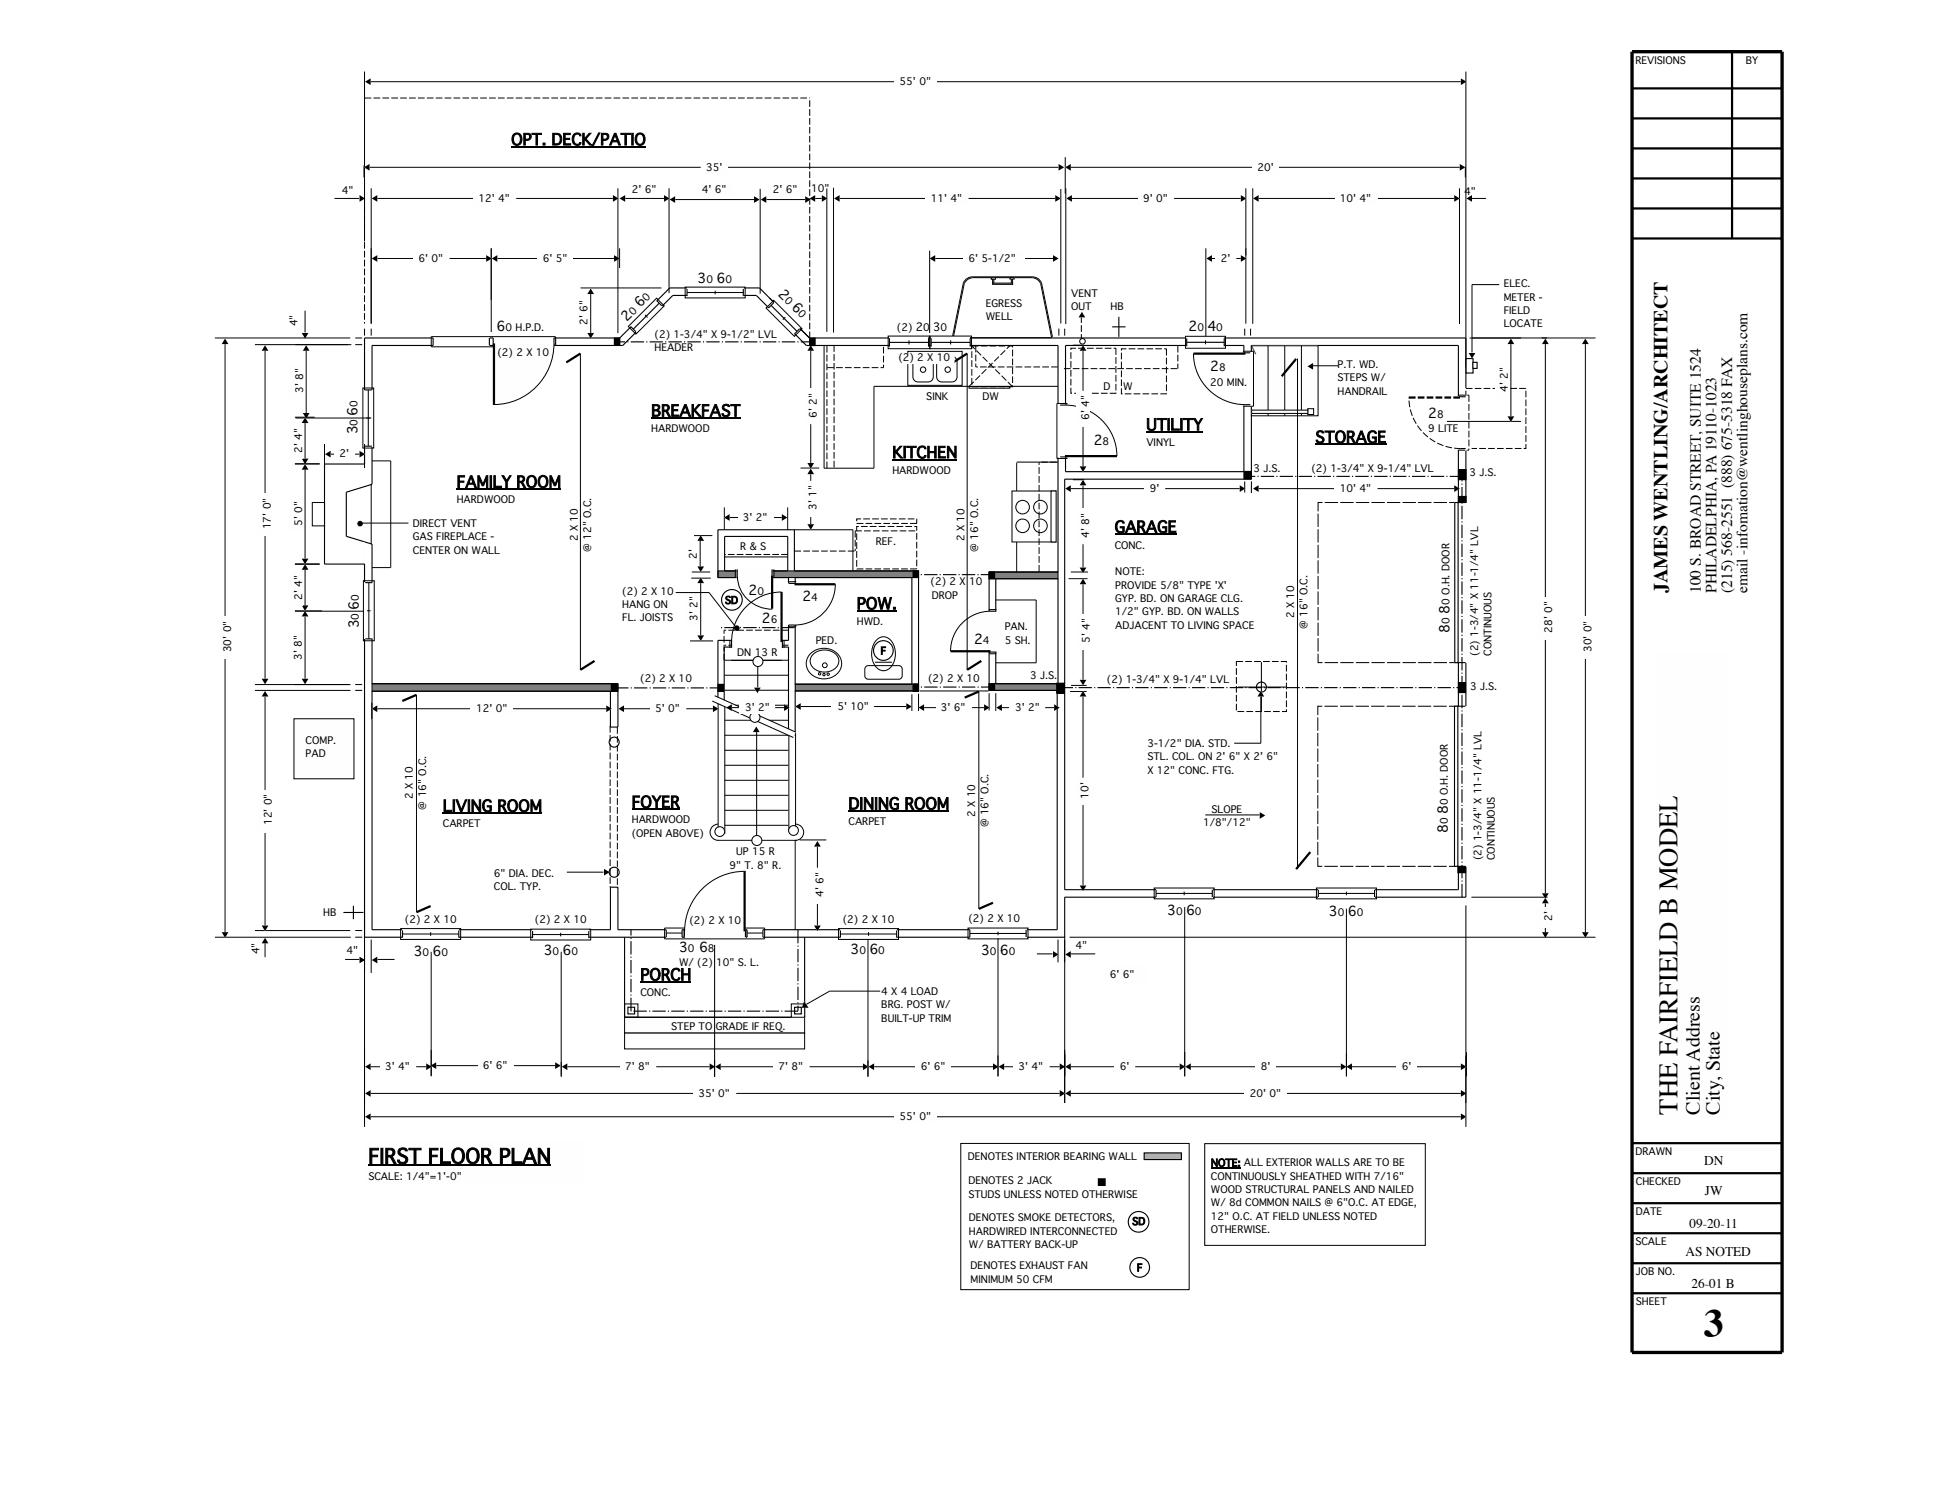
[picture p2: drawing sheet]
<svg xmlns="http://www.w3.org/2000/svg" width="279mm" height="216mm" viewBox="0 0 279 216" stroke-linecap="round" stroke-linejoin="round" font-family="sans-serif">
<defs><g id="words">
<text font-size="5.7" x="243.4" y="190.9">3</text>
<text font-size="3.8" x="239.6" y="159.1" transform="rotate(-90 239.6 159.1)">THE FAIRFIELD B MODEL</text>
<g font-size="2.9">
<text x="238.2" y="84.7" transform="rotate(-90 238.2 84.7)">JAMES WENTLING/ARCHITECT</text>
<text x="242.8" y="159.1" transform="rotate(-90 242.8 159.1)">Client Address</text>
<text x="245.7" y="159.1" transform="rotate(-90 245.7 159.1)">City, State</text>
<text x="52.6" y="166.1">FIRST FLOOR PLAN</text>
</g>
<g font-size="2.2">
<text x="73" y="20.7">OPT. DECK/PATIO</text>
<text x="93" y="59.5">BREAKFAST</text>
<text x="127.5" y="65.4">KITCHEN</text>
<text x="163.8" y="61.4">UTILITY</text>
<text x="187.9" y="63.2">STORAGE</text>
<text x="65.2" y="69.6">FAMILY ROOM</text>
<text x="159.2" y="76">GARAGE</text>
<text x="122.4" y="87">POW.</text>
<text x="243" y="84.7" transform="rotate(-90 243 84.7)">100 S. BROAD STREET, SUITE 1524</text>
<text x="245.2" y="84.7" transform="rotate(-90 245.2 84.7)">PHILADELPHIA, PA 19110-1023</text>
<text x="247.4" y="84.7" transform="rotate(-90 247.4 84.7)">(215) 568-2551 (888) 675-5318 FAX</text>
<text x="249.6" y="84.7" transform="rotate(-90 249.6 84.7)">email -infomation@wentlinghouseplans.com</text>
<text x="63.3" y="115.9">LIVING ROOM</text>
<text x="90.2" y="115.3">FOYER</text>
<text x="121.2" y="115.6">DINING ROOM</text>
<text x="91.5" y="140">PORCH</text>
</g>
<g font-size="1.9">
<text x="99.7" y="40.4">3</text>
<text x="102.4" y="40.4">6</text>
<text x="70.9" y="47.2">6</text>
<text x="89.6" y="46" transform="rotate(-45 89.6 46)">2</text>
<text x="91.5" y="44.1" transform="rotate(-45 91.5 44.1)">6</text>
<text x="111" y="42.1" transform="rotate(45 111 42.1)">2</text>
<text x="113" y="44" transform="rotate(45 113 44)">6</text>
<text x="169.8" y="47.3">2</text>
<text x="172.5" y="47.3">4</text>
<text x="172.9" y="53">2</text>
<text x="51.1" y="59.3" transform="rotate(-90 51.1 59.3)">6</text>
<text x="204" y="59.7">2</text>
<text x="51.1" y="62" transform="rotate(-90 51.1 62)">3</text>
<text x="156.2" y="63.5">2</text>
<text x="51.2" y="89.7" transform="rotate(-90 51.2 89.7)">3</text>
<text x="51.2" y="87" transform="rotate(-90 51.2 87)">6</text>
<text x="106.9" y="85">2</text>
<text x="108.8" y="89">2</text>
<text x="114.6" y="85.9">2</text>
<text x="207" y="87.6" transform="rotate(-90 207 87.6)">8</text>
<text x="139.1" y="92">2</text>
<text x="207" y="90.3" transform="rotate(-90 207 90.3)">8</text>
<text x="206.8" y="119" transform="rotate(-90 206.8 119)">8</text>
<text x="206.8" y="116.3" transform="rotate(-90 206.8 116.3)">8</text>
<text x="166.7" y="130.7">3</text>
<text x="169.4" y="130.7">6</text>
<text x="189.8" y="130.8">3</text>
<text x="192.5" y="130.8">6</text>
<text x="59.1" y="136.6">3</text>
<text x="61.8" y="136.6">6</text>
<text x="77.7" y="136.4">3</text>
<text x="80.4" y="136.4">6</text>
<text x="97" y="135.9">3</text>
<text x="99.9" y="135.9">6</text>
<text x="121.5" y="136.2">3</text>
<text x="124.2" y="136.2">6</text>
<text x="140.1" y="136.3">3</text>
<text x="142.8" y="136.3">6</text>
<text x="243.4" y="166.3">DN</text>
<text x="243.5" y="170.6">JW</text>
<text x="240.7" y="179.3">AS NOTED</text>
<text x="241.3" y="175.3">09-20-11</text>
<text x="241.6" y="183.9">26-01 B</text>
</g>
<text font-size="1.6" x="133.3" y="47.3">30</text>
<g font-size="1.4">
<text x="233.6" y="9.1">REVISIONS</text>
<text x="249.4" y="9.1">BY</text>
<text x="128.5" y="12.1">55' 0&quot;</text>
<text x="48.8" y="27.7">4&quot;</text>
<text x="68.3" y="28.8">12' 4&quot;</text>
<text x="90.2" y="27.5">2' 6&quot;</text>
<text x="100.3" y="27.5">4' 6&quot;</text>
<text x="100.9" y="24.4">35'</text>
<text x="110.4" y="27.5">2' 6&quot;</text>
<text x="115.8" y="27.3">10&quot;</text>
<text x="133" y="28.8">11' 4&quot;</text>
<text x="163.3" y="28.8">9' 0&quot;</text>
<text x="179.6" y="24.4">20'</text>
<text x="191.4" y="28.8">10' 4&quot;</text>
<text x="209.1" y="27.8">4&quot;</text>
<text x="59.8" y="37.4">6' 0&quot;</text>
<text x="77.5" y="37.4">6' 5&quot;</text>
<text x="100.9" y="40.4">0</text>
<text x="103.6" y="40.4">0</text>
<text x="138.4" y="37.4">6' 5-1/2&quot;</text>
<text x="174.4" y="37.4">2'</text>
<text x="214.8" y="41">ELEC.</text>
<text x="42.5" y="46.6" transform="rotate(-90 42.5 46.6)">4&quot;</text>
<text x="72.2" y="47.2">0 H.P.D.</text>
<text x="83.9" y="46.4" transform="rotate(-90 83.9 46.4)">2' 6&quot;</text>
<text x="90.5" y="45.1" transform="rotate(-45 90.5 45.1)">0</text>
<text x="92.4" y="43.2" transform="rotate(-45 92.4 43.2)">0</text>
<text x="111.9" y="43" transform="rotate(45 111.9 43)">0</text>
<text x="113.8" y="44.9" transform="rotate(45 113.8 44.9)">0</text>
<text x="128.1" y="47.3">(2) 20</text>
<text x="140.8" y="43.8">EGRESS</text>
<text x="140.8" y="45.7">WELL</text>
<text x="153" y="42.4">VENT</text>
<text x="153" y="44.3">OUT</text>
<text x="158.6" y="44.3">HB</text>
<text x="171" y="47.3">0</text>
<text x="173.7" y="47.3">0</text>
<text x="214.8" y="42.9">METER -</text>
<text x="214.8" y="44.8">FIELD</text>
<text x="214.8" y="46.8">LOCATE</text>
<text x="71.1" y="50.9">(2) 2 X 10</text>
<text x="93.5" y="48.3">(2) 1-3/4&quot; X 9-1/2&quot; LVL</text>
<text x="93.5" y="50.2">HEADER</text>
<text x="128.3" y="51.5">(2) 2 X 10</text>
<text x="174.1" y="53">8</text>
<text x="178.7" y="50.5">\</text>
<text x="191.1" y="52.5">P.T. WD.</text>
<text x="43.3" y="56.1" transform="rotate(-90 43.3 56.1)">3' 8&quot;</text>
<text x="51.1" y="58.1" transform="rotate(-90 51.1 58.1)">0</text>
<text x="116.7" y="59.6" transform="rotate(-90 116.7 59.6)">6' 2&quot;</text>
<text x="132.3" y="57.1">SINK</text>
<text x="140.3" y="57.2">DW</text>
<text x="155.6" y="59.9" transform="rotate(-90 155.6 59.9)">6' 4&quot;</text>
<text x="157.6" y="55.7">D</text>
<text x="160.4" y="55.7">W</text>
<text x="172.9" y="55.1">20 MIN.</text>
<text x="191.1" y="54.5">STEPS W/</text>
<text x="191.1" y="56.4">HANDRAIL</text>
<text x="205.3" y="59.7">8</text>
<text x="215.4" y="55.9" transform="rotate(-90 215.4 55.9)">4' 2&quot;</text>
<text x="43.2" y="64.6" transform="rotate(-90 43.2 64.6)">2' 4&quot;</text>
<text x="48.5" y="65.3">2'</text>
<text x="51.1" y="60.8" transform="rotate(-90 51.1 60.8)">0</text>
<text x="93" y="61.7">HARDWOOD</text>
<text x="157.5" y="63.5">8</text>
<text x="163.8" y="63.7">VINYL</text>
<text x="204" y="61.8">9 LITE</text>
<text x="65.2" y="71.8">HARDWOOD</text>
<text x="127.5" y="67.6">HARDWOOD</text>
<text x="164.2" y="70.2">9'</text>
<text x="179.1" y="67.4">3 J.S.</text>
<text x="187.3" y="67.4">(2) 1-3/4&quot; X 9-1/4&quot; LVL</text>
<text x="191.4" y="70.2">10' 4&quot;</text>
<text x="209.9" y="68">3 J.S.</text>
<text x="38.7" y="75.6" transform="rotate(-90 38.7 75.6)">17' 0&quot;</text>
<text x="43.2" y="75.1" transform="rotate(-90 43.2 75.1)">5' 0&quot;</text>
<text x="59" y="75.2">DIRECT VENT</text>
<text x="59" y="77.2">GAS FIREPLACE -</text>
<text x="82.5" y="77.3" transform="rotate(-90 82.5 77.3)">2 X 10</text>
<text x="106.1" y="74.4">3' 2&quot;</text>
<text x="116.6" y="72.8" transform="rotate(-90 116.6 72.8)">3' 1&quot;</text>
<text x="125.1" y="77.9">REF.</text>
<text x="137.8" y="77.3" transform="rotate(-90 137.8 77.3)">2 X 10</text>
<text x="155.6" y="76.8" transform="rotate(-90 155.6 76.8)">4' 8&quot;</text>
<text x="59" y="79.1">CENTER ON WALL</text>
<text x="84.5" y="78.8" transform="rotate(-90 84.5 78.8)">@ 12&quot; O.C.</text>
<text x="99.5" y="79.8" transform="rotate(-90 99.5 79.8)">2'</text>
<text x="105.7" y="78.5">R &amp; S</text>
<text x="132.9" y="83.6">(2) 2 X 10</text>
<text x="139.7" y="78.8" transform="rotate(-90 139.7 78.8)">@ 16&quot; O.C.</text>
<text x="159.2" y="78.4">CONC.</text>
<text x="159.3" y="82.2">NOTE:</text>
<text x="43.1" y="85.6" transform="rotate(-90 43.1 85.6)">2' 4&quot;</text>
<text x="51.2" y="88.5" transform="rotate(-90 51.2 88.5)">0</text>
<text x="51.2" y="85.8" transform="rotate(-90 51.2 85.8)">0</text>
<text x="88.9" y="84.9">(2) 2 X 10</text>
<text x="88.9" y="86.8">HANG ON</text>
<text x="88.9" y="88.7">FL. JOISTS</text>
<text x="99.7" y="88.6" transform="rotate(-90 99.7 88.6)">3' 2&quot;</text>
<text x="103.6" y="86.2">SD</text>
<text x="108.2" y="85">0</text>
<text x="110.1" y="89">6</text>
<text x="115.9" y="85.9">4</text>
<text x="122.4" y="89.2">HWD.</text>
<text x="133.1" y="85.5">DROP</text>
<text x="159.3" y="84.1">PROVIDE 5/8&quot; TYPE 'X'</text>
<text x="159.3" y="86">GYP. BD. ON GARAGE CLG.</text>
<text x="159.3" y="87.9">1/2&quot; GYP. BD. ON WALLS</text>
<text x="159.3" y="89.8">ADJACENT TO LIVING SPACE</text>
<text x="184.9" y="88.3" transform="rotate(-90 184.9 88.3)">2 X 10</text>
<text x="186.8" y="89.8" transform="rotate(-90 186.8 89.8)">@ 16&quot; O.C.</text>
<text x="207" y="89.1" transform="rotate(-90 207 89.1)">0</text>
<text x="207" y="86.4" transform="rotate(-90 207 86.4)">0 O.H. DOOR</text>
<text x="33" y="93.1" transform="rotate(-90 33 93.1)">30' 0&quot;</text>
<text x="43.1" y="94.2" transform="rotate(-90 43.1 94.2)">3' 8&quot;</text>
<text x="105.3" y="93.6">DN 13 R</text>
<text x="116.5" y="91.9">PED.</text>
<text x="125.8" y="93.4">F</text>
<text x="140.4" y="92">4</text>
<text x="143.5" y="90">PAN.</text>
<text x="143.5" y="91.9">5 SH.</text>
<text x="155.7" y="91.8" transform="rotate(-90 155.7 91.8)">5' 4&quot;</text>
<text x="211.1" y="93.6" transform="rotate(-90 211.1 93.6)">(2) 1-3/4&quot; X 11-1/4&quot; LVL</text>
<text x="213" y="93.6" transform="rotate(-90 213 93.6)">CONTINUOUS</text>
<text x="221.7" y="90.3" transform="rotate(-90 221.7 90.3)">28' 0&quot;</text>
<text x="227.3" y="93.1" transform="rotate(-90 227.3 93.1)">30' 0&quot;</text>
<text x="68" y="101.7">12' 0&quot;</text>
<text x="91.5" y="97.5">(2) 2 X 10</text>
<text x="93.6" y="101.7">5' 0&quot;</text>
<text x="106.4" y="101.5">3' 2&quot;</text>
<text x="119.6" y="101.4">5' 10&quot;</text>
<text x="132.6" y="97.5">(2) 2 X 10</text>
<text x="134.4" y="101.5">3' 6&quot;</text>
<text x="145" y="101.5">3' 2&quot;</text>
<text x="147.1" y="97">3 J.S.</text>
<text x="158.1" y="97.6">(2) 1-3/4&quot; X 9-1/4&quot; LVL</text>
<text x="210" y="98.5">3 J.S.</text>
<text x="43.7" y="106.2">COMP.</text>
<text x="163.9" y="106.7">3-1/2&quot; DIA. STD.</text>
<text x="43.7" y="108.1">PAD</text>
<text x="163.9" y="108.6">STL. COL. ON 2' 6&quot; X 2' 6&quot;</text>
<text x="163.9" y="110.5">X 12&quot; CONC. FTG.</text>
<text x="38.8" y="117.8" transform="rotate(-90 38.8 117.8)">12' 0&quot;</text>
<text x="59" y="114.1" transform="rotate(-90 59 114.1)">2 X 10</text>
<text x="60.9" y="115.6" transform="rotate(-90 60.9 115.6)">@ 16&quot; O.C.</text>
<text x="63.3" y="118.1">CARPET</text>
<text x="90.2" y="117.6">HARDWOOD</text>
<text x="90.2" y="119.5">(OPEN ABOVE)</text>
<text x="121.2" y="117.8">CARPET</text>
<text x="139.3" y="116.6" transform="rotate(-90 139.3 116.6)">2 X 10</text>
<text x="141.2" y="118.1" transform="rotate(-90 141.2 118.1)">@ 16&quot; O.C.</text>
<text x="155.5" y="114" transform="rotate(-90 155.5 114)">10'</text>
<text x="171.9" y="118">1/8&quot;/12&quot;</text>
<text x="173.1" y="116">SLOPE</text>
<text x="206.8" y="117.7" transform="rotate(-90 206.8 117.7)">0</text>
<text x="206.8" y="115" transform="rotate(-90 206.8 115)">0 O.H. DOOR</text>
<text x="70.5" y="125.2">6&quot; DIA. DEC.</text>
<text x="104.2" y="124">9&quot; T. 8&quot; R.</text>
<text x="105.2" y="122.1">UP 15 R</text>
<text x="211.6" y="122.8" transform="rotate(-90 211.6 122.8)">(2) 1-3/4&quot; X 11-1/4&quot; LVL</text>
<text x="213.5" y="122.8" transform="rotate(-90 213.5 122.8)">CONTINUOUS</text>
<text x="46.2" y="130.8">HB</text>
<text x="57.8" y="131.7">(2) 2 X 10</text>
<text x="70.5" y="127.1">COL. TYP.</text>
<text x="76.4" y="131.7">(2) 2 X 10</text>
<text x="98.5" y="131.9">(2) 2 X 10</text>
<text x="117.6" y="128" transform="rotate(-90 117.6 128)">4' 6&quot;</text>
<text x="120.4" y="131.7">(2) 2 X 10</text>
<text x="138.3" y="131.7">(2) 2 X 10</text>
<text x="168" y="130.7">0</text>
<text x="170.7" y="130.7">0</text>
<text x="191.1" y="130.8">0</text>
<text x="193.8" y="130.8">0</text>
<text x="221.7" y="131.5" transform="rotate(-90 221.7 131.5)">2'</text>
<text x="37" y="136.3" transform="rotate(-90 37 136.3)">4&quot;</text>
<text x="49.5" y="136.3">4&quot;</text>
<text x="60.4" y="136.6">0</text>
<text x="63.1" y="136.6">0</text>
<text x="78.9" y="136.4">0</text>
<text x="81.6" y="136.4">0</text>
<text x="97" y="138">W/ (2) 10&quot; S. L.</text>
<text x="98.3" y="135.9">0</text>
<text x="101.1" y="135.9">8</text>
<text x="122.8" y="136.2">0</text>
<text x="125.5" y="136.2">0</text>
<text x="141.4" y="136.3">0</text>
<text x="144.1" y="136.3">0</text>
<text x="153.6" y="135.6">4&quot;</text>
<text x="91.5" y="142.2">CONC.</text>
<text x="125.9" y="142.1">4 X 4 LOAD</text>
<text x="125.9" y="144">BRG. POST W/</text>
<text x="158.5" y="139.7">6' 6&quot;</text>
<text x="95.9" y="147.1">STEP TO GRADE IF REQ.</text>
<text x="125.9" y="145.9">BUILT-UP TRIM</text>
<text x="55" y="152.8">3' 4&quot;</text>
<text x="69" y="152.6">6' 6&quot;</text>
<text x="89.3" y="152.8">7' 8&quot;</text>
<text x="111.2" y="152.8">7' 8&quot;</text>
<text x="131.5" y="152.8">6' 6&quot;</text>
<text x="145.5" y="152.8">3' 4&quot;</text>
<text x="159.9" y="152.8">6'</text>
<text x="180.1" y="152.8">8'</text>
<text x="200.3" y="152.8">6'</text>
<text x="99.8" y="156.6">35' 0&quot;</text>
<text x="128.5" y="159.9">55' 0&quot;</text>
<text x="178.5" y="156.6">20' 0&quot;</text>
<text x="138.3" y="165.6">DENOTES INTERIOR BEARING WALL</text>
<text x="173" y="166.6">NOTE: ALL EXTERIOR WALLS ARE TO BE</text>
<text x="233.6" y="164.9">DRAWN</text>
<text x="52.6" y="168.5">SCALE: 1/4&quot;=1'-0&quot;</text>
<text x="138.3" y="169.1">DENOTES 2 JACK</text>
<text x="138.3" y="171">STUDS UNLESS NOTED OTHERWISE</text>
<text x="173" y="168.5">CONTINUOUSLY SHEATHED WITH 7/16&quot;</text>
<text x="173" y="170.4">WOOD STRUCTURAL PANELS AND NAILED</text>
<text x="173" y="172.3">W/ 8d COMMON NAILS @ 6&quot;O.C. AT EDGE,</text>
<text x="233.7" y="169.1">CHECKED</text>
<text x="233.7" y="173.4">DATE</text>
<text x="138.4" y="174.4">DENOTES SMOKE DETECTORS,</text>
<text x="138.4" y="176.3">HARDWIRED INTERCONNECTED</text>
<text x="138.4" y="178.2">W/ BATTERY BACK-UP</text>
<text x="161.7" y="174.9">SD</text>
<text x="173" y="174.2">12&quot; O.C. AT FIELD UNLESS NOTED</text>
<text x="173" y="176.1">OTHERWISE.</text>
<text x="233.6" y="177.7">SCALE</text>
<text x="138.6" y="181.2">DENOTES EXHAUST FAN</text>
<text x="138.6" y="183.1">MINIMUM 50 CFM</text>
<text x="162.4" y="181.5">F</text>
<text x="233.7" y="182">JOB NO.</text>
<text x="233.7" y="186.3">SHEET</text>
</g>
</g></defs>
<path d="M147.5 39.5a1.43 1.43 0 0 1 1.3 .9l1.5 7.7M147.5 39.5h-8.6a1.43 1.43 0 0 0-1.3 .9l-1.6 7.7M148.6 40.5a1.43 1.43 0 0 0-1.1-.8l-8.6-.1a1.45 1.45 0 0 0-1.2 .9l-1.5 7.7M148.6 40.5l1.6 7.7" fill="none" stroke="#000" stroke-width=".14"/>
<path d="M144.5 39.6h.1v1h-.1z" fill-rule="evenodd" fill="#fff"/>
<path d="M144.5 39.6h.1v1h-.1z" fill="none" stroke="#000" stroke-width=".14"/>
<path d="M141.8 39.6h.2v1h-.2z" fill-rule="evenodd" fill="#fff"/>
<path d="M141.8 39.6h.2v1h-.2z" fill="none" stroke="#000" stroke-width=".14"/>
<path d="M144.3 39.6h.6v.2h-.6z" fill-rule="evenodd" fill="#fff"/>
<path d="M144.3 39.6h.6v.2h-.6z" fill="none" stroke="#000" stroke-width=".14"/>
<path d="M141.6 39.6h.6v.3h-.6z" fill-rule="evenodd" fill="#fff"/>
<path d="M141.6 39.6h.6v.3h-.6z" fill="none" stroke="#000" stroke-width=".14"/>
<path d="M141.8 40.4h2.8v.2h-2.8z" fill-rule="evenodd" fill="#fff"/>
<path d="M136.2 48.2h14M141.8 40.4h2.8v.2h-2.8z" fill="none" stroke="#000" stroke-width=".14"/>
<path d="M141.3 81.7h9.8v.9h-9.8z" fill-rule="evenodd" fill="#808080"/>
<path d="M141.3 81.7h9.8v.9h-9.8z" fill="none" stroke="#000" stroke-width=".14"/>
<path d="M102.6 81.5h28.6v1h-28.6z" fill-rule="evenodd" fill="#808080"/>
<path d="M102.6 81.5h28.6v1h-28.6z" fill="none" stroke="#000" stroke-width=".14"/>
<path d="M141.3 97.6h9.8v1h-9.8z" fill-rule="evenodd" fill="#808080"/>
<path d="M141.3 97.6h9.8v1h-9.8z" fill="none" stroke="#000" stroke-width=".14"/>
<path d="M113.6 97.7h17.6v1h-17.6z" fill-rule="evenodd" fill="#808080"/>
<path d="M113.6 97.7h17.6v1h-17.6z" fill="none" stroke="#000" stroke-width=".14"/>
<path d="M53.1 97.6h35.2v1.1h-35.2z" fill-rule="evenodd" fill="#808080"/>
<path d="M53.1 97.6h35.2v1.1h-35.2z" fill="none" stroke="#000" stroke-width=".14"/>
<path d="M89.2 143.4h1.9v1.9h-1.9z" fill-rule="evenodd" fill="#fefefe"/>
<path d="M89.2 143.4h1.9v1.9h-1.9z" fill="none" stroke="#000" stroke-width=".14"/>
<path d="M89.7 143.8h.9v1h-.9z" fill-rule="evenodd" fill="#fefefe"/>
<path d="M89.7 143.8h.9v1h-.9z" fill="none" stroke="#000" stroke-width=".16"/>
<path d="M44.6 71.8h1.8v3.3h-1.8z" fill-rule="evenodd" fill="#fff"/>
<path d="M44.6 71.8h1.8v3.3h-1.8z" fill="none" stroke="#000" stroke-width=".14"/>
<path d="M122.4 75.2h8.5v6h-8.5z" fill-rule="evenodd" fill="#fff"/>
<path d="M122.4 75.2h8.5v6h-8.5z" fill="none" stroke="#000" stroke-width=".14" stroke-dasharray="1 .3" stroke-linecap="butt"/>
<path d="M122.4 74.1h8.5v.6h-8.5z" fill-rule="evenodd" fill="#fff"/>
<path d="M122.4 74.1h8.5v.6h-8.5z" fill="none" stroke="#000" stroke-width=".14" stroke-dasharray="1 .3" stroke-linecap="butt"/>
<path d="M176.6 94.5h7.2v7.1h-7.2z" fill-rule="evenodd" fill="#fefefe"/>
<path d="M176.6 94.5h7.2v7.1h-7.2z" fill="none" stroke="#000" stroke-width=".14" stroke-dasharray="1 .3" stroke-linecap="butt"/>
<path d="M179.7 97.6a.71 .71 0 0 1 .8-.2 .71 .71 0 0 1 .4 .7h-.7h.7a.71 .71 0 0 1-1 .7 .71 .71 0 0 1-.2-1.2z" fill-rule="evenodd" fill="#fefefe"/>
<circle cx="180.2" cy="98.1" r=".71" fill="none" stroke="#000" stroke-width=".16"/>
<path d="M176.8 98.1h7M180.2 94.5v7" fill="none" stroke="#000" stroke-width=".14"/>
<path d="M151.2 46.9h.9v1h-.9z" fill-rule="evenodd" fill="#fefefe"/>
<path d="M151.2 46.9v1zM152.1 46.9v1z" fill="none" stroke="#000" stroke-width=".14"/>
<path d="M177.8 46.9h.8v1h-.8z" fill-rule="evenodd" fill="#fefefe"/>
<path d="M177.8 46.9v1zM178.6 46.9v1z" fill="none" stroke="#000" stroke-width=".14"/>
<path d="M52.1 46.9h.9v1h-.9z" fill-rule="evenodd" fill="#fefefe"/>
<path d="M52.1 46.9v1zM53 46.9v1z" fill="none" stroke="#000" stroke-width=".14"/>
<path d="M50.7 48.3h1v.9h-1z" fill-rule="evenodd" fill="#fefefe"/>
<path d="M50.7 49.2h1zM50.7 48.3h1z" fill="none" stroke="#000" stroke-width=".14"/>
<path d="M50.7 97.7h1v.9h-1z" fill-rule="evenodd" fill="#fefefe"/>
<path d="M50.7 98.6h1zM50.7 97.7h1z" fill="none" stroke="#000" stroke-width=".14"/>
<path d="M50.7 132.9h1v.9h-1z" fill-rule="evenodd" fill="#fefefe"/>
<path d="M50.7 133.8h1zM50.7 132.9h1z" fill="none" stroke="#000" stroke-width=".14"/>
<path d="M151.1 134.2h1v3.2h-1z" fill-rule="evenodd" fill="#fefefe"/>
<path d="M151.1 134.2v3.2zM152.1 134.2v3.2z" fill="none" stroke="#000" stroke-width=".14"/>
<path d="M52.1 134.2h.9v4.7h-.9z" fill-rule="evenodd" fill="#fefefe"/>
<path d="M52.1 134.2v4.7zM53 134.2v4.7zM81 124.5h5.2" fill="none" stroke="#000" stroke-width=".14"/>
<path d="M90.2 115.6h6.9M121.2 115.8h14.4" fill="none" stroke="#000" stroke-width=".16"/>
<path d="M86.3 124.1l.8 .4-.8 .5z" fill-rule="evenodd" fill="#fefefe"/>
<path d="M86.3 124.1l.8 .4-.8 .5z" fill-rule="evenodd" fill="#000"/>
<path d="M52.1 162.9h31.2v6.5h-31.2z" fill-rule="evenodd" fill="#fefefe"/>
<path d="M52.6 166.4h26.1" fill="none" stroke="#000" stroke-width=".16"/>
<path d="M89.2 145.3h25.7v2.2h-25.7z" fill-rule="evenodd" fill="#fefefe"/>
<g fill="none" stroke="#000" stroke-width=".14">
<path d="M129.7 50.2h7.7v4.8h-7.7zM130.6 51.1l.5-.2h1.5a.73 .73 0 0 1 .7 .7v2.2a.73 .73 0 0 1-.7 .7h-1.5a.73 .73 0 0 1-.7-.7v-2.2zM134 51.1l.5-.2h1.5a.73 .73 0 0 1 .7 .7v2.2a.73 .73 0 0 1-.7 .7h-1.5a.73 .73 0 0 1-.7-.7v-2.2zM138.4 55.2h5.8v.2h-5.8zM151.1 55.2h-26.3v11.7h-7.1M53 69.1v8.6M53.1 65.8h2.7v15.2h-2.7M103.5 79.5h9M121.8 75.6v5.8M145.2 66h5.9M145.2 66.1v15.7M115.7 93.4a2.69 2.69 0 0 1 4.5 .9 2.29 2.29 0 0 1-2.5 2.6 2.24 2.24 0 0 1-2.3-3.1z"/>
<path d="M116 93.6a2.32 2.32 0 0 1 3.8 .4 1.58 1.58 0 0 1-1.5 1.9 2.04 2.04 0 0 1-2.6-1.5zM123.6 95.3l.4-.3h4.4l.4 .3 .1 1.2-.1 .2-.4 .3h-4.4l-.4-.3-.1-.2zM125 94.6h2.4M125.3 91.3a1.46 1.46 0 0 1 2.4 .8 2.87 2.87 0 0 1-1 3.6 1.73 1.73 0 0 1-2.1-1.7 3 3 0 0 1 .7-2.7zM142.2 85.7h5.8v8.9h-5.8M102.6 117.7a1.15 1.15 0 0 0-1.2 1.1 1.15 1.15 0 0 0 1.2 1.2M112.7 104.7h.9v14h-.9zM113.6 117.7a1.15 1.15 0 0 1 1.2 1.1 1.15 1.15 0 0 1-1.2 1.2M89.2 145.3h25.7v2.2h-25.7z"/>
<circle cx="131.9" cy="52.8" r=".39"/>
<circle cx="135.4" cy="52.8" r=".39"/>
<circle cx="117.1" cy="96.2" r=".17"/>
<circle cx="117.7" cy="96.3" r=".17"/>
<circle cx="117.8" cy="95" r=".34"/>
<circle cx="118.3" cy="96.3" r=".17"/>
</g>
<g fill="none" stroke="#000" stroke-width=".14" stroke-dasharray="1 .3" stroke-linecap="butt">
<path d="M52.1 14h63.6M115.7 48.3v-34.3M118.2 52.5h8M138.4 55.2l5.8-5.8M138.8 49.4h5.8v5.8h-5.8zM144.6 55.2l-5.8-5.8M151.1 52.4h-11.7M152 52.6h16.2M153 49.7h6.4v6.5h-6.4zM160.2 49.8h6.4v6.4h-6.4zM168.2 49.4v3.2M112.5 79.2h-9"/>
<path d="M113.5 78.7h8.7M118.1 66.9v-17.6M150.9 66h-2.5"/>
</g>
<g fill="none" stroke="#000" stroke-width=".16">
<path d="M88.5 48.3h-36.4v18M89 49.3h-35.9v19.9l-3.6 1.1v6.3l3.6 1.1v19.9h35.2M95.7 41.1h12.8M109.9 42.5l5.7 5.8h93.8v79.8h-57.3v5.7M151.1 49.3v32.4h-9.8v16.9h9.7v34.2h-62.7M152.2 49.3v18h25.5v-18M178.8 49.3v19.1h-26.7v58.6h56.2v-77.7M113.5 75.6v5.9M52.1 80.5v53.3M103.4 92.4v7.8M113.6 98.7h17.6M142.2 82.6h8.9v15h-8.9z"/>
<path d="M87.2 103.8v-5.1h-34.1v34.1"/>
<circle cx="87.7" cy="106" r=".71"/>
<circle cx="87.7" cy="124.5" r=".71"/>
</g>
<path d="M52 77.4v3.2M53 69.1v8.6" fill="none" stroke="#fefefe" stroke-width=".14"/>
<path d="M61.9 48.1h8v1.4h-8z" fill-rule="evenodd" fill="#fefefe"/>
<path d="M61.9 48.2v1.1M69.9 48.2v1.1" fill="none" stroke="#000" stroke-width=".16"/>
<path d="M70.4 48.1h8.7v1.4h-8.7z" fill-rule="evenodd" fill="#fefefe"/>
<path d="M79.1 48.2v1.1M79.4 48.1v1.2" fill="none" stroke="#000" stroke-width=".16"/>
<path d="M70.6 49h8.5a8.6 8.6 0 0 1-8.7 8.8z" fill-rule="evenodd" fill="#fefefe"/>
<path d="M79.1 49a8.6 8.6 0 0 1-8.7 8.8M79.4 48.1h-17.8v1.4h8.9" fill="none" stroke="#000" stroke-width=".14"/>
<path d="M70.5 48.2v1.3M89 49.3l7.1-7.1h11.9l7.2 7.1h35.9M95.7 41.1l-7.2 7.2M108.5 41.1l7.1 7.2M152.2 49.3h25.5M178.8 49.3h29.5" fill="none" stroke="#000" stroke-width=".16"/>
<path d="M70.6 49v8.8" fill="none" stroke="#000" stroke-width=".32"/>
<path d="M144.6 70.1h6.3v7.3h-6.3z" fill-rule="evenodd" fill="#fefefe"/>
<path d="M144.6 70.1h6.3v7.3h-6.3z" fill="none" stroke="#000" stroke-width=".14"/>
<path d="M145.4 71.7a.97 .97 0 0 1 1-.2 .97 .97 0 0 1 .6 .9h-.9h.9a.97 .97 0 0 1-1.3 .9 .97 .97 0 0 1-.3-1.6z" fill-rule="evenodd" fill="#fefefe"/>
<circle cx="146.1" cy="72.4" r=".97" fill="none" stroke="#000" stroke-width=".14"/>
<path d="M145.4 74.4a.97 .97 0 0 1 1-.2 .97 .97 0 0 1 .6 .9h-.9h.9a.97 .97 0 0 1-1.3 .9 .97 .97 0 0 1-.3-1.6z" fill-rule="evenodd" fill="#fefefe"/>
<circle cx="146.1" cy="75.1" r=".97" fill="none" stroke="#000" stroke-width=".14"/>
<path d="M147.9 71.7a.97 .97 0 0 1 1.1-.2 .97 .97 0 0 1 .6 .9h-1h1a.97 .97 0 0 1-1.4 .9 .97 .97 0 0 1-.3-1.6z" fill-rule="evenodd" fill="#fefefe"/>
<circle cx="148.6" cy="72.4" r=".97" fill="none" stroke="#000" stroke-width=".14"/>
<path d="M147.9 74.4a.97 .97 0 0 1 1.1-.2 .97 .97 0 0 1 .6 .9h-1h1a.97 .97 0 0 1-1.4 .9 .97 .97 0 0 1-.3-1.6z" fill-rule="evenodd" fill="#fefefe"/>
<circle cx="148.6" cy="75.1" r=".97" fill="none" stroke="#000" stroke-width=".14"/>
<path d="M150.1 70.1h.8v7.3h-.8z" fill-rule="evenodd" fill="#fefefe"/>
<path d="M150.1 70.1h.8v7.3h-.8z" fill="none" stroke="#000" stroke-width=".14"/>
<path d="M141 87.3h1.4v5.8h-1.4z" fill-rule="evenodd" fill="#fefefe"/>
<path d="M141.3 87.3h1M141.3 93.1h1" fill="none" stroke="#000" stroke-width=".16"/>
<path d="M141.3 93.4h1M141.3 87h1" fill="none" stroke="#000" stroke-width=".14"/>
<path d="M137.5 89a5.7 5.7 0 0 1 4-1.7v5.7h-5.7a5.7 5.7 0 0 1 1.7-4z" fill-rule="evenodd" fill="#fefefe"/>
<path d="M141.5 87.3a5.7 5.7 0 0 0-5.7 5.7" fill="none" stroke="#000" stroke-width=".14"/>
<path d="M135.8 93h5.7" fill="none" stroke="#000" stroke-width=".32"/>
<path d="M112.9 118.1a.7 .7 0 0 1 .7-.2 .7 .7 0 0 1 .4 .7h-.7h.7a.7 .7 0 0 1-.9 .6 .7 .7 0 0 1-.2-1.1z" fill-rule="evenodd" fill="#fefefe"/>
<circle cx="113.3" cy="118.6" r=".7" fill="none" stroke="#000" stroke-width=".14"/>
<path d="M102.6 100.2h.9v18.8h-.9z" fill-rule="evenodd" fill="#fefefe"/>
<path d="M102.6 100.2h.9v18.8h-.9z" fill="none" stroke="#000" stroke-width=".14"/>
<path d="M102.3 118.3a.7 .7 0 0 1 .8-.2 .7 .7 0 0 1 .4 .6h-.7h.7a.7 .7 0 0 1-1 .7 .7 .7 0 0 1-.2-1.1z" fill-rule="evenodd" fill="#fefefe"/>
<circle cx="102.8" cy="118.7" r=".7" fill="none" stroke="#000" stroke-width=".14"/>
<path d="M102.6 75.6v6.9h10v8.9h-10v8.5M112.5 76.6v4.9h-9M103.4 92.4h9.2v12M113.5 81.5h17.7v17.2M113.6 82.5h16.7v15.2h-16.7zM113.6 98.7v6.4" fill="none" stroke="#000" stroke-width=".16"/>
<path d="M112.5 83.3h1.5v5.9h-1.5z" fill-rule="evenodd" fill="#fefefe"/>
<path d="M112.6 89.2h1.1M112.6 83.3h1.1" fill="none" stroke="#000" stroke-width=".16"/>
<path d="M112.6 83.1h1.1M112.6 89.5h1.1" fill="none" stroke="#000" stroke-width=".14"/>
<path d="M113.5 83.4h5.8a5.8 5.8 0 0 1-5.8 5.8z" fill-rule="evenodd" fill="#fefefe"/>
<path d="M113.5 75.6h8.3M119.3 83.4a5.8 5.8 0 0 1-5.8 5.8" fill="none" stroke="#000" stroke-width=".14"/>
<path d="M113.5 83.4h5.8" fill="none" stroke="#000" stroke-width=".32"/>
<path d="M102.6 75.6h10.9M112.5 76.6h-9v4.9" fill="none" stroke="#000" stroke-width=".16"/>
<path d="M105.3 81.2h5v1.5h-5z" fill-rule="evenodd" fill="#fefefe"/>
<path d="M105.3 81.2h5v1.5h-5z" fill="none" stroke="#fefefe" stroke-width=".14"/>
<path d="M105.3 81.3v1.2" fill="none" stroke="#000" stroke-width=".16"/>
<path d="M105.3 82.3h5v4.7a4.9 4.9 0 0 1-5-4.7z" fill-rule="evenodd" fill="#fefefe"/>
<g fill="none" stroke="#000" stroke-width=".14">
<path d="M210.3 48.3h10.7M103.5 72.4v3.2M104.2 73.9h1.3M110.6 73.9h1.1M112.5 72.4v3.3M177.8 68.7v1.6M178.8 68.7v1.7M105 81.3v1.2M105.3 82.3a4.8 4.8 0 0 0 5 4.7M110.6 81.3v1.2M130.3 99.1v2.4M131.2 99.1v2.4"/>
<path d="M141.3 99v2.4M142.2 99v2.5M210.2 128.1h10.9"/>
</g>
<path d="M65.2 69.8h14.9M127.5 65.6h9.2M159.2 76.3h8.9M187.9 63.5h10.1M88.3 97.6v6.2h-1.1M110.3 81.3v1.2M122.4 87.2h5.7M63.3 116.1h14.1M53.1 132.8h34.1v-6.1h1.1v6.1" fill="none" stroke="#000" stroke-width=".16"/>
<path d="M110.3 82.2v4.7" fill="none" stroke="#000" stroke-width=".32"/>
<path d="M142 82.1h-11.5" fill="none" stroke="#000" stroke-width=".16" stroke-dasharray="1.9 .3 .2 .3" stroke-linecap="butt"/>
<path d="M111.7 73.4l.8 .5-.8 .5z" fill-rule="evenodd" fill="#fefefe"/>
<path d="M111.7 73.4l.8 .5-.8 .5z" fill-rule="evenodd" fill="#000"/>
<path d="M103.4 73.9l.8-.5v1z" fill-rule="evenodd" fill="#fefefe"/>
<path d="M103.4 73.9l.8-.5v1z" fill-rule="evenodd" fill="#000"/>
<path d="M105.4 72.9h5.1v2h-5.1z" fill-rule="evenodd" fill="#fefefe"/>
<path d="M153.3 68.5h1.6M154.7 69.3v3.3M154.7 77.7v3.3M152.6 82.6h2.7M153 81.7h2.4M153 97.9h2.2" fill="none" stroke="#000" stroke-width=".14"/>
<path d="M154.7 68.5l.5 .8h-1z" fill-rule="evenodd" fill="#fefefe"/>
<path d="M154.7 68.5l.5 .8h-1z" fill-rule="evenodd" fill="#000"/>
<path d="M154.2 81h1l-.5 .8z" fill-rule="evenodd" fill="#fefefe"/>
<path d="M154.2 81h1l-.5 .8z" fill-rule="evenodd" fill="#000"/>
<path d="M153.7 72.6h2v5.1h-2z" fill-rule="evenodd" fill="#fefefe"/>
<path d="M152.8 98.7h2.4" fill="none" stroke="#000" stroke-width=".14"/>
<path d="M51.9 83.2h1.6v8h-1.6z" fill-rule="evenodd" fill="#fefefe"/>
<path d="M51.9 82.9h1.6v8.6h-1.6zM52.4 87.2h.5M52.7 83.2v8" fill="none" stroke="#000" stroke-width=".14"/>
<path d="M52.2 83.2h1M52.2 91.2h1M89.2 133.8v11.5M114.9 133.8v11.5" fill="none" stroke="#000" stroke-width=".16"/>
<path d="M51.8 55.7h1.6v8h-1.6z" fill-rule="evenodd" fill="#fefefe"/>
<path d="M51.8 55.4h1.6v8.6h-1.6zM52.3 59.7h.6M52.6 55.7v8" fill="none" stroke="#000" stroke-width=".14"/>
<path d="M52.1 55.7h1M52.1 63.7h1" fill="none" stroke="#000" stroke-width=".16"/>
<path d="M110.7 43.1l3.7 3.7-1.1 1.1-3.7-3.7z" fill-rule="evenodd" fill="#fefefe"/>
<path d="M110.5 42.9l4.1 4-1.1 1.1-4.1-4zM112.2 45.3l-.4 .3" fill="none" stroke="#000" stroke-width=".14"/>
<path d="M110.1 43.6l3.8 3.7M110.5 43.2l-.7 .8M114.2 46.9l-.7 .8" fill="none" stroke="#000" stroke-width=".16"/>
<path d="M93.6 42.7l1.1 1.1-3.7 3.7-1.1-1.1z" fill-rule="evenodd" fill="#fefefe"/>
<path d="M47.8 28.3h3.5M92.1 45l.4 .3M93.8 42.6l1.1 1.1-4.1 4-1.1-1.1z" fill="none" stroke="#000" stroke-width=".14"/>
<path d="M73 21h19.3M90.1 46.6l.7 .8M93.8 42.9l.7 .8M94.2 43.3l-3.7 3.7" fill="none" stroke="#000" stroke-width=".16"/>
<path d="M52.1 28.2v18" fill="none" stroke="#000" stroke-width=".14" stroke-dasharray="1 .3" stroke-linecap="butt"/>
<path d="M51.4 27.9l.7 .4-.7 .5z" fill-rule="evenodd" fill="#fefefe"/>
<path d="M51.4 27.9l.7 .4-.7 .5z" fill-rule="evenodd" fill="#000"/>
<path d="M210.2 28.3h2" fill="none" stroke="#000" stroke-width=".14"/>
<path d="M209.5 28.3l.8-.4v.9z" fill-rule="evenodd" fill="#fefefe"/>
<path d="M209.5 28.3l.8-.4v.9z" fill-rule="evenodd" fill="#000"/>
<path d="M37.9 134.6v2.1" fill="none" stroke="#000" stroke-width=".14"/>
<path d="M37.9 133.9l.4 .8h-.9z" fill-rule="evenodd" fill="#fefefe"/>
<path d="M37.9 133.9l.4 .8h-.9z" fill-rule="evenodd" fill="#000"/>
<path d="M49.3 137h2.1" fill="none" stroke="#000" stroke-width=".14"/>
<path d="M51.4 136.6l.7 .5-.7 .5z" fill-rule="evenodd" fill="#fefefe"/>
<path d="M51.4 136.6l.7 .5-.7 .5z" fill-rule="evenodd" fill="#000"/>
<path d="M98.1 41h8.1v1.5h-8.1z" fill-rule="evenodd" fill="#fefefe"/>
<path d="M116.4 28.3h1M118.1 26.9v20.5M151.5 27v19.2M97.9 41h8.5v1.5h-8.5zM98.1 41.8h8.1M102.2 41.5v.5M117.7 49.4v17.5" fill="none" stroke="#000" stroke-width=".14"/>
<path d="M98.1 41.3v1M106.2 41.3v1" fill="none" stroke="#000" stroke-width=".16"/>
<path d="M119.1 66.8v-17.4" fill="none" stroke="#000" stroke-width=".14" stroke-dasharray="1 .3" stroke-linecap="butt"/>
<path d="M117.4 27.9l.8 .4-.8 .5z" fill-rule="evenodd" fill="#fefefe"/>
<path d="M117.4 27.9l.8 .4-.8 .5z" fill-rule="evenodd" fill="#000"/>
<path d="M115.6 28.3l.8-.4v.9z" fill-rule="evenodd" fill="#fefefe"/>
<path d="M115.6 28.3l.8-.4v.9z" fill-rule="evenodd" fill="#000"/>
<path d="M43.6 44.4v3.1" fill="none" stroke="#000" stroke-width=".14"/>
<path d="M43.1 47.5h1l-.5 .8z" fill-rule="evenodd" fill="#fefefe"/>
<path d="M43.1 47.5h1l-.5 .8z" fill-rule="evenodd" fill="#000"/>
<path d="M220.7 129v.6M220.7 132.5v.6" fill="none" stroke="#000" stroke-width=".14"/>
<path d="M220.7 128.2l.5 .8h-.9z" fill-rule="evenodd" fill="#fefefe"/>
<path d="M220.7 128.2l.5 .8h-.9z" fill-rule="evenodd" fill="#000"/>
<path d="M220.3 133.1h.9l-.5 .8z" fill-rule="evenodd" fill="#fefefe"/>
<path d="M220.3 133.1h.9l-.5 .8z" fill-rule="evenodd" fill="#000"/>
<path d="M219.8 129.6h1.9v2.9h-1.9z" fill-rule="evenodd" fill="#fefefe"/>
<path d="M152.9 136.2h3.5" fill="none" stroke="#000" stroke-width=".14"/>
<path d="M152.2 136.3l.8-.5v1z" fill-rule="evenodd" fill="#fefefe"/>
<path d="M152.2 136.3l.8-.5v1z" fill-rule="evenodd" fill="#000"/>
<path d="M148.1 136.2h2.2" fill="none" stroke="#000" stroke-width=".14"/>
<path d="M150.4 135.8l.8 .5-.8 .5z" fill-rule="evenodd" fill="#fefefe"/>
<path d="M150.4 135.8l.8 .5-.8 .5z" fill-rule="evenodd" fill="#000"/>
<g fill="none" stroke="#000" stroke-width=".14">
<path d="M103.5 98.6h9.1M103.5 96.4h9.1M103.5 94.3h9.1M102.5 120h11.3M103.5 117.8h9.1M103.5 115.7h9.1M103.5 113.6h9.1M103.5 111.4h9.1M103.5 109.3h9.1M103.5 107.1h9.1M103.5 105h9.1M103.5 102.8h9.1"/>
<path d="M103.5 100.7h9.1"/>
</g>
<path d="M103.4 94.3v-4.3M112.6 92.1h-9.1M112.6 90h-9.2" fill="none" stroke="#000" stroke-width=".14" stroke-dasharray="1 .3" stroke-linecap="butt"/>
<path d="M104.5 91.2h7.3v1.4h-7.3z" fill-rule="evenodd" fill="#fefefe"/>
<path d="M104.5 91.4v1.1M111.8 91.4v1.1" fill="none" stroke="#000" stroke-width=".16"/>
<path d="M111.6 84.5v7.2" fill="none" stroke="#000" stroke-width=".32"/>
<path d="M104.3 91.4v1.1M104.5 94.3h7.2M108.2 94.4v3.7M111.6 84.5a7.1 7.1 0 0 0-7.1 7.2M112 91.4v1.1" fill="none" stroke="#000" stroke-width=".14"/>
<circle cx="108.3" cy="94.5" r=".71" fill="#fefefe" stroke="#000" stroke-width=".14"/>
<path d="M107.7 98.2h1l-.5 .8z" fill-rule="evenodd" fill="#fefefe"/>
<path d="M107.7 98.2h1l-.5 .8z" fill-rule="evenodd" fill="#000"/>
<path d="M102.1 99.3l11.6 5.2-.4 .8-11.6-5.2z" fill-rule="evenodd" fill="#fefefe"/>
<path d="M102.1 99.3l11.6 5.2zM101.7 100.1l11.6 5.2z" fill="none" stroke="#000" stroke-width=".14"/>
<path d="M107.3 101.9a.73 .73 0 0 1 .8-.1 .73 .73 0 0 1 .5 .6h-.8h.8a.72 .72 0 0 1-1 .7 .72 .72 0 0 1-.3-1.2z" fill-rule="evenodd" fill="#fefefe"/>
<g fill="none" stroke="#000" stroke-width=".14">
<path d="M108.1 104.5v15.5"/>
<circle cx="107.8" cy="102.4" r=".72"/>
</g>
<circle cx="108.1" cy="120" r=".71" fill="#fefefe" stroke="#000" stroke-width=".14"/>
<path d="M108 103.7l.5 .8h-.9z" fill-rule="evenodd" fill="#fefefe"/>
<g fill="#000">
<path d="M108 103.7l.5 .8h-.9z" fill-rule="evenodd"/>
<circle cx="51.4" cy="74.8" r=".4"/>
</g>
<path d="M51.3 74.7h7M99.1 76.5h2.7M98.7 82.5h2.8M98.8 81.7h2.6M113.6 119.9v12.9M114.2 119.9h3.8" fill="none" stroke="#000" stroke-width=".14"/>
<path d="M103.3 98.2h-16.2M142 98.1h-11.6M151.4 98.2h57.4" fill="none" stroke="#000" stroke-width=".16" stroke-dasharray="1.9 .3 .2 .3" stroke-linecap="butt"/>
<path d="M93 59.7h12.8M163.8 61.7h8" fill="none" stroke="#000" stroke-width=".16"/>
<path d="M89.2 147.5h25.7v2.3h-25.7z" fill-rule="evenodd" fill="#fefefe"/>
<path d="M89.2 147.5h25.7v2.3h-25.7z" fill="none" stroke="#000" stroke-width=".14"/>
<path d="M52.1 133.8h100" fill="none" stroke="#000" stroke-width=".16"/>
<path d="M95.2 132.5h2.2v1.4h-2.2z" fill-rule="evenodd" fill="#fefefe"/>
<path d="M95.2 133.2h2.2M97.8 132.8v.9M97.8 132.5h-2.9v1.6" fill="none" stroke="#000" stroke-width=".14"/>
<path d="M95.2 132.8v1M97.4 132.8v1" fill="none" stroke="#000" stroke-width=".16"/>
<path d="M97.8 132.5h8.7v1.4h-8.7z" fill-rule="evenodd" fill="#fefefe"/>
<path d="M106.5 132.8v1" fill="none" stroke="#000" stroke-width=".16"/>
<path d="M106.4 124.4v8.6" fill="none" stroke="#000" stroke-width=".32"/>
<path d="M106.5 124.4a8.6 8.6 0 0 0-8.7 8.6M106.7 132.8v1.1" fill="none" stroke="#000" stroke-width=".14"/>
<path d="M106.7 132.5h2.3v1.4h-2.3z" fill-rule="evenodd" fill="#fefefe"/>
<path d="M106.5 132.5h2.7v1.6h-14.3M106.7 133.2h2.3" fill="none" stroke="#000" stroke-width=".14"/>
<path d="M97.7 132.8v1M106.7 132.8v1M109 132.8v1" fill="none" stroke="#000" stroke-width=".16"/>
<path d="M138.5 132.5h8.1v1.6h-8.1z" fill-rule="evenodd" fill="#fefefe"/>
<path d="M138.3 132.5h8.5v1.6h-8.5zM138.5 133.3h8.1M142.6 133v.5" fill="none" stroke="#000" stroke-width=".14"/>
<path d="M138.5 132.8v1M146.6 132.8v1" fill="none" stroke="#000" stroke-width=".16"/>
<path d="M188.2 100.8h20v22.9h-20z" fill="none" stroke="#000" stroke-width=".14" stroke-dasharray="1.9 .3" stroke-linecap="butt"/>
<g fill="#fefefe">
<path d="M207.8 100.8h1.9v22.9h-1.9z" fill-rule="evenodd"/>
<path d="M207.8 100.8h.4v22.9h-.4z" fill-rule="evenodd"/>
</g>
<path d="M207.8 100.8h.4v22.9h-.4zM208.2 100.8h1.1M208.2 123.7h1.1" fill="none" stroke="#000" stroke-width=".16"/>
<path d="M188.3 71.8h20v22.8h-20z" fill="none" stroke="#000" stroke-width=".14" stroke-dasharray="1.9 .3" stroke-linecap="butt"/>
<g fill="#fefefe">
<path d="M207.8 71.8h1.9v22.8h-1.9z" fill-rule="evenodd"/>
<path d="M207.8 71.8h.5v22.8h-.5z" fill-rule="evenodd"/>
</g>
<path d="M207.8 71.8h.5v22.8h-.5zM208.3 71.8h1.1M208.3 94.6h1.1" fill="none" stroke="#000" stroke-width=".16"/>
<path d="M208.8 128.1v-59.5" fill="none" stroke="#000" stroke-width=".16" stroke-dasharray="1.9 .3 .2 .3" stroke-linecap="butt"/>
<path d="M172.2 116.4h7.7" fill="none" stroke="#000" stroke-width=".14"/>
<path d="M179.9 116l.8 .4-.8 .5z" fill-rule="evenodd" fill="#fefefe"/>
<path d="M179.9 116l.8 .4-.8 .5z" fill-rule="evenodd" fill="#000"/>
<path d="M132.8 35.8v11.7M172.2 35.5v12.7M173.1 36.9h.7M176.6 36.9h.6M178 35.5v10.7M131.4 98.7h9.8" fill="none" stroke="#000" stroke-width=".14"/>
<path d="M158.9 46.7h1.9M159.8 45.2v2.9M52.1 66.3h-5.7v14.2h5.7M49.1 130.3h2.8M50.5 129.3v1.9M91.5 140.2h7.2" fill="none" stroke="#000" stroke-width=".16"/>
<path d="M88.2 103.8v23" fill="none" stroke="#000" stroke-width=".14" stroke-dasharray="1 .3" stroke-linecap="butt"/>
<path d="M116.3 48.8h-28.4" fill="none" stroke="#000" stroke-width=".16" stroke-dasharray="1.9 .3 .2 .3" stroke-linecap="butt"/>
<path d="M177.2 36.4l.8 .5-.8 .5z" fill-rule="evenodd" fill="#fefefe"/>
<path d="M177.2 36.4l.8 .5-.8 .5z" fill-rule="evenodd" fill="#000"/>
<path d="M172.3 36.9l.8-.5v1z" fill-rule="evenodd" fill="#fefefe"/>
<path d="M172.3 36.9l.8-.5v1z" fill-rule="evenodd" fill="#000"/>
<path d="M173.7 36h2.8v1.9h-2.8z" fill-rule="evenodd" fill="#fefefe"/>
<path d="M133.6 36.9h4M146.3 36.9h4.1" fill="none" stroke="#000" stroke-width=".14"/>
<path d="M150.4 36.4l.8 .5-.8 .5z" fill-rule="evenodd" fill="#fefefe"/>
<path d="M150.4 36.4l.8 .5-.8 .5z" fill-rule="evenodd" fill="#000"/>
<path d="M132.8 36.9l.8-.5v1z" fill-rule="evenodd" fill="#fefefe"/>
<path d="M132.8 36.9l.8-.5v1z" fill-rule="evenodd" fill="#000"/>
<path d="M137.6 35.9h8.7v1.9h-8.7z" fill-rule="evenodd" fill="#fefefe"/>
<path d="M70.2 35.5v7.3M71 36.9h5.8M81.8 36.9h5.9M88.5 35.5v2.8" fill="none" stroke="#000" stroke-width=".14"/>
<path d="M87.7 36.4l.8 .5-.8 .5z" fill-rule="evenodd" fill="#fefefe"/>
<path d="M87.7 36.4l.8 .5-.8 .5z" fill-rule="evenodd" fill="#000"/>
<path d="M70.2 36.9l.8-.5v1z" fill-rule="evenodd" fill="#fefefe"/>
<path d="M70.2 36.9l.8-.5v1z" fill-rule="evenodd" fill="#000"/>
<path d="M76.8 36h5.1v1.9h-5.1z" fill-rule="evenodd" fill="#fefefe"/>
<path d="M53 35.5v10.7M53.9 36.9h5.2M64.2 36.9h5.3M70.2 35.5v11.9" fill="none" stroke="#000" stroke-width=".14"/>
<path d="M69.5 36.4l.7 .5-.7 .5z" fill-rule="evenodd" fill="#fefefe"/>
<path d="M69.5 36.4l.7 .5-.7 .5z" fill-rule="evenodd" fill="#000"/>
<path d="M53.1 36.9l.8-.5v1z" fill-rule="evenodd" fill="#fefefe"/>
<path d="M53.1 36.9l.8-.5v1z" fill-rule="evenodd" fill="#000"/>
<path d="M59.1 36h5v1.9h-5z" fill-rule="evenodd" fill="#fefefe"/>
<path d="M82.9 41.1h11.6M84.4 42v5.5" fill="none" stroke="#000" stroke-width=".14"/>
<path d="M84.4 41.2l.5 .8h-1z" fill-rule="evenodd" fill="#fefefe"/>
<path d="M84.4 41.2l.5 .8h-1z" fill-rule="evenodd" fill="#000"/>
<path d="M83.9 47.5h1l-.5 .8z" fill-rule="evenodd" fill="#fefefe"/>
<path d="M83.9 47.5h1l-.5 .8z" fill-rule="evenodd" fill="#000"/>
<path d="M82.2 42.1h1.9v5.1h-1.9z" fill-rule="evenodd" fill="#fefefe"/>
<path d="M108.6 27v14.9M109.5 28.5h5.5" fill="none" stroke="#000" stroke-width=".14"/>
<path d="M115 28l.8 .5-.8 .5z" fill-rule="evenodd" fill="#fefefe"/>
<path d="M115 28l.8 .5-.8 .5z" fill-rule="evenodd" fill="#000"/>
<path d="M108.7 28.5l.8-.5v1z" fill-rule="evenodd" fill="#fefefe"/>
<path d="M108.7 28.5l.8-.5v1z" fill-rule="evenodd" fill="#000"/>
<path d="M109.6 26.2h5.1v1.9h-5.1z" fill-rule="evenodd" fill="#fefefe"/>
<path d="M115.8 50.1v5.4M114.4 66.8h2.6M115.8 60.6v5.5" fill="none" stroke="#000" stroke-width=".14"/>
<path d="M115.8 49.3l.5 .8h-1z" fill-rule="evenodd" fill="#fefefe"/>
<path d="M115.8 49.3l.5 .8h-1z" fill-rule="evenodd" fill="#000"/>
<path d="M115.3 66.1h1l-.5 .8z" fill-rule="evenodd" fill="#fefefe"/>
<path d="M115.3 66.1h1l-.5 .8z" fill-rule="evenodd" fill="#000"/>
<path d="M114.9 55.5h1.9v5.1h-1.9z" fill-rule="evenodd" fill="#fefefe"/>
<path d="M115.8 67.7v1M115.8 73.7v1.2" fill="none" stroke="#000" stroke-width=".14"/>
<path d="M115.8 66.9l.5 .8h-1z" fill-rule="evenodd" fill="#fefefe"/>
<path d="M115.8 66.9l.5 .8h-1z" fill-rule="evenodd" fill="#000"/>
<path d="M115.3 74.9h1l-.5 .7z" fill-rule="evenodd" fill="#fefefe"/>
<path d="M115.3 74.9h1l-.5 .7z" fill-rule="evenodd" fill="#000"/>
<path d="M114.9 68.7h1.9v5h-1.9z" fill-rule="evenodd" fill="#fefefe"/>
<path d="M42.1 87.3h9.8M42.1 97.7h8M43.6 88v8.9" fill="none" stroke="#000" stroke-width=".14"/>
<path d="M43.6 87.2l.5 .8h-1z" fill-rule="evenodd" fill="#fefefe"/>
<path d="M43.6 87.2l.5 .8h-1z" fill-rule="evenodd" fill="#000"/>
<path d="M43.1 96.9h1l-.5 .8z" fill-rule="evenodd" fill="#fefefe"/>
<path d="M43.1 96.9h1l-.5 .8z" fill-rule="evenodd" fill="#000"/>
<path d="M41.4 89.9h1.9v5.1h-1.9z" fill-rule="evenodd" fill="#fefefe"/>
<path d="M42.2 49.2h8M42.2 59.7h10.8M43.7 50.1v8.9" fill="none" stroke="#000" stroke-width=".14"/>
<path d="M43.7 49.3l.5 .8h-.9z" fill-rule="evenodd" fill="#fefefe"/>
<path d="M43.7 49.3l.5 .8h-.9z" fill-rule="evenodd" fill="#000"/>
<path d="M43.3 59h.9l-.5 .8z" fill-rule="evenodd" fill="#fefefe"/>
<path d="M43.3 59h.9l-.5 .8z" fill-rule="evenodd" fill="#000"/>
<path d="M41.4 52h1.9v5.1h-1.9z" fill-rule="evenodd" fill="#fefefe"/>
<path d="M42.1 59.6h2.8M42.1 66.2h3.6M43.6 60.4v5.1" fill="none" stroke="#000" stroke-width=".14"/>
<path d="M43.6 59.6l.5 .8h-1z" fill-rule="evenodd" fill="#fefefe"/>
<path d="M43.6 59.6l.5 .8h-1z" fill-rule="evenodd" fill="#000"/>
<path d="M43.1 65.5h1l-.5 .8z" fill-rule="evenodd" fill="#fefefe"/>
<path d="M43.1 65.5h1l-.5 .8z" fill-rule="evenodd" fill="#000"/>
<path d="M41.4 60.4h1.9v5.1h-1.9z" fill-rule="evenodd" fill="#fefefe"/>
<path d="M42.1 66.2h3.6M43.6 67.1v12.7M42.1 80.5h3.6" fill="none" stroke="#000" stroke-width=".14"/>
<path d="M43.6 66.3l.5 .8h-1z" fill-rule="evenodd" fill="#fefefe"/>
<path d="M43.6 66.3l.5 .8h-1z" fill-rule="evenodd" fill="#000"/>
<path d="M43.1 79.8h1l-.5 .8z" fill-rule="evenodd" fill="#fefefe"/>
<path d="M43.1 79.8h1l-.5 .8z" fill-rule="evenodd" fill="#000"/>
<path d="M41.4 70.9h1.9v5.1h-1.9z" fill-rule="evenodd" fill="#fefefe"/>
<path d="M42.1 80.6h3.6M42.1 87.2h3.9M43.6 81.4v5" fill="none" stroke="#000" stroke-width=".14"/>
<path d="M43.6 80.6l.5 .8h-1z" fill-rule="evenodd" fill="#fefefe"/>
<path d="M43.6 80.6l.5 .8h-1z" fill-rule="evenodd" fill="#000"/>
<path d="M43.1 86.4h1l-.5 .8z" fill-rule="evenodd" fill="#fefefe"/>
<path d="M43.1 86.4h1l-.5 .8z" fill-rule="evenodd" fill="#000"/>
<path d="M41.4 81.4h1.9v5h-1.9z" fill-rule="evenodd" fill="#fefefe"/>
<path d="M36.4 49.2h13.3M37.9 50.1v20.3M37.9 76.4v20.5M36.4 97.8h13.5" fill="none" stroke="#000" stroke-width=".14"/>
<path d="M37.9 49.3l.4 .8h-.9z" fill-rule="evenodd" fill="#fefefe"/>
<path d="M37.9 49.3l.4 .8h-.9z" fill-rule="evenodd" fill="#000"/>
<path d="M37.4 96.9h.9l-.4 .8z" fill-rule="evenodd" fill="#fefefe"/>
<path d="M37.4 96.9h.9l-.4 .8z" fill-rule="evenodd" fill="#000"/>
<path d="M36.9 70.4h1.9v6h-1.9z" fill-rule="evenodd" fill="#fefefe"/>
<path d="M36.4 98.6h13.7M37.9 99.5v13.3M37.9 118.8v13.4M36.4 132.9h13.6" fill="none" stroke="#000" stroke-width=".14"/>
<path d="M37.9 98.7l.4 .8h-.9z" fill-rule="evenodd" fill="#fefefe"/>
<path d="M37.9 98.7l.4 .8h-.9z" fill-rule="evenodd" fill="#000"/>
<path d="M37.4 132.2h.9l-.4 .8z" fill-rule="evenodd" fill="#fefefe"/>
<path d="M37.4 132.2h.9l-.4 .8z" fill-rule="evenodd" fill="#000"/>
<path d="M36.9 112.8h1.9v6h-1.9z" fill-rule="evenodd" fill="#fefefe"/>
<path d="M30.7 48.3h19.3M32.1 49.1v38.9M32.1 94.1v39M30.7 133.8h19.4" fill="none" stroke="#000" stroke-width=".14"/>
<path d="M32.1 48.3l.5 .8h-.9z" fill-rule="evenodd" fill="#fefefe"/>
<path d="M32.1 48.3l.5 .8h-.9z" fill-rule="evenodd" fill="#000"/>
<path d="M31.7 133.1h.9l-.5 .8z" fill-rule="evenodd" fill="#fefefe"/>
<path d="M31.7 133.1h.9l-.5 .8z" fill-rule="evenodd" fill="#000"/>
<path d="M31.2 88h1.9v6.1h-1.9z" fill-rule="evenodd" fill="#fefefe"/>
<path d="M46.4 63.4v3.4M47.2 64.8h.7M50.7 64.8h.7M52.1 63.4v3.4" fill="none" stroke="#000" stroke-width=".14"/>
<path d="M51.4 64.4l.7 .4-.7 .5z" fill-rule="evenodd" fill="#fefefe"/>
<path d="M51.4 64.4l.7 .4-.7 .5z" fill-rule="evenodd" fill="#000"/>
<path d="M46.4 64.8l.8-.4v.9z" fill-rule="evenodd" fill="#fefefe"/>
<path d="M46.4 64.8l.8-.4v.9z" fill-rule="evenodd" fill="#000"/>
<path d="M47.8 63.9h2.8v1.9h-2.8z" fill-rule="evenodd" fill="#fefefe"/>
<path d="M98.6 91.5h3.3M100.1 83.3v7.4" fill="none" stroke="#000" stroke-width=".14"/>
<path d="M100.1 82.5l.5 .8h-1z" fill-rule="evenodd" fill="#fefefe"/>
<path d="M100.1 82.5l.5 .8h-1z" fill-rule="evenodd" fill="#000"/>
<path d="M99.6 90.7h1l-.5 .8z" fill-rule="evenodd" fill="#fefefe"/>
<path d="M99.6 90.7h1l-.5 .8z" fill-rule="evenodd" fill="#000"/>
<path d="M97.7 84.5h1.9v5.1h-1.9z" fill-rule="evenodd" fill="#fefefe"/>
<path d="M114.4 100.9h4.4M124.9 100.9h4.6" fill="none" stroke="#000" stroke-width=".14"/>
<path d="M129.5 100.4l.8 .5-.8 .5z" fill-rule="evenodd" fill="#fefefe"/>
<path d="M129.5 100.4l.8 .5-.8 .5z" fill-rule="evenodd" fill="#000"/>
<path d="M113.6 100.9l.8-.5v1z" fill-rule="evenodd" fill="#fefefe"/>
<path d="M113.6 100.9l.8-.5v1z" fill-rule="evenodd" fill="#000"/>
<path d="M118.8 99.9h6.1v1.9h-6.1z" fill-rule="evenodd" fill="#fefefe"/>
<path d="M104.5 101h1.1M110.7 101h1.3" fill="none" stroke="#000" stroke-width=".14"/>
<path d="M112 100.6l.8 .4-.8 .5z" fill-rule="evenodd" fill="#fefefe"/>
<path d="M112 100.6l.8 .4-.8 .5z" fill-rule="evenodd" fill="#000"/>
<path d="M103.7 101l.8-.4v.9z" fill-rule="evenodd" fill="#fefefe"/>
<path d="M103.7 101l.8-.4v.9z" fill-rule="evenodd" fill="#000"/>
<path d="M105.6 100h5.1v1.9h-5.1z" fill-rule="evenodd" fill="#fefefe"/>
<path d="M132 101h1.7M138.8 101h1.8" fill="none" stroke="#000" stroke-width=".14"/>
<path d="M140.6 100.6l.8 .4-.8 .5z" fill-rule="evenodd" fill="#fefefe"/>
<path d="M140.6 100.6l.8 .4-.8 .5z" fill-rule="evenodd" fill="#000"/>
<path d="M131.2 101l.8-.4v.9z" fill-rule="evenodd" fill="#fefefe"/>
<path d="M131.2 101l.8-.4v.9z" fill-rule="evenodd" fill="#000"/>
<path d="M133.7 100h5.1v1.9h-5.1z" fill-rule="evenodd" fill="#fefefe"/>
<path d="M143.1 101h1.1M149.3 101h1.3" fill="none" stroke="#000" stroke-width=".14"/>
<path d="M150.6 100.6l.8 .4-.8 .5z" fill-rule="evenodd" fill="#fefefe"/>
<path d="M150.6 100.6l.8 .4-.8 .5z" fill-rule="evenodd" fill="#000"/>
<path d="M142.3 101l.8-.4v.9z" fill-rule="evenodd" fill="#fefefe"/>
<path d="M142.3 101l.8-.4v.9z" fill-rule="evenodd" fill="#000"/>
<path d="M144.2 100h5.1v1.9h-5.1z" fill-rule="evenodd" fill="#fefefe"/>
<path d="M154.7 83.4v4.3M154.7 92.8v4.3" fill="none" stroke="#000" stroke-width=".14"/>
<path d="M154.7 82.6l.5 .8h-1z" fill-rule="evenodd" fill="#fefefe"/>
<path d="M154.7 82.6l.5 .8h-1z" fill-rule="evenodd" fill="#000"/>
<path d="M154.2 97.1h1l-.5 .8z" fill-rule="evenodd" fill="#fefefe"/>
<path d="M154.2 97.1h1l-.5 .8z" fill-rule="evenodd" fill="#000"/>
<path d="M153.7 87.7h2v5.1h-2z" fill-rule="evenodd" fill="#fefefe"/>
<path d="M154.7 99.5v11.5M154.7 114.9v11.5" fill="none" stroke="#000" stroke-width=".14"/>
<path d="M154.7 98.7l.5 .8h-1z" fill-rule="evenodd" fill="#fefefe"/>
<path d="M154.7 98.7l.5 .8h-1z" fill-rule="evenodd" fill="#000"/>
<path d="M154.2 126.4h1l-.5 .8z" fill-rule="evenodd" fill="#fefefe"/>
<path d="M154.2 126.4h1l-.5 .8z" fill-rule="evenodd" fill="#000"/>
<path d="M153.7 111h2v3.9h-2z" fill-rule="evenodd" fill="#fefefe"/>
<path d="M152.1 133.7v23.8M209.4 129.3v28.2M153 156.1h24.7M183.8 156.1h24.9" fill="none" stroke="#000" stroke-width=".14"/>
<path d="M208.7 155.7l.8 .4-.8 .5z" fill-rule="evenodd" fill="#fefefe"/>
<path d="M208.7 155.7l.8 .4-.8 .5z" fill-rule="evenodd" fill="#000"/>
<path d="M152.2 156.1l.8-.4v.9z" fill-rule="evenodd" fill="#fefefe"/>
<path d="M152.2 156.1l.8-.4v.9z" fill-rule="evenodd" fill="#000"/>
<g fill="#fefefe">
<path d="M177.7 155.1h6.1v1.9h-6.1z" fill-rule="evenodd"/>
<path d="M158 137.8h5.8v2.9h-5.8z" fill-rule="evenodd"/>
</g>
<path d="M220.7 49.1v36.2M220.7 91.4v36.2" fill="none" stroke="#000" stroke-width=".14"/>
<path d="M220.7 48.3l.5 .8h-.9z" fill-rule="evenodd" fill="#fefefe"/>
<path d="M220.7 48.3l.5 .8h-.9z" fill-rule="evenodd" fill="#000"/>
<path d="M220.3 127.6h.9l-.5 .7z" fill-rule="evenodd" fill="#fefefe"/>
<path d="M220.3 127.6h.9l-.5 .7z" fill-rule="evenodd" fill="#000"/>
<path d="M219.8 85.3h1.9v6.1h-1.9z" fill-rule="evenodd" fill="#fefefe"/>
<path d="M153 69.8h10.6M166.4 69.8h10.7" fill="none" stroke="#000" stroke-width=".14"/>
<path d="M177.1 69.3l.8 .5-.8 .4z" fill-rule="evenodd" fill="#fefefe"/>
<path d="M177.1 69.3l.8 .5-.8 .4z" fill-rule="evenodd" fill="#000"/>
<path d="M152.2 69.8l.8-.5v.9z" fill-rule="evenodd" fill="#fefefe"/>
<path d="M152.2 69.8l.8-.5v.9z" fill-rule="evenodd" fill="#000"/>
<path d="M163.5 68.8h2.9v1.9h-2.9z" fill-rule="evenodd" fill="#fefefe"/>
<path d="M179.8 69.8h10.9M196.8 69.8h10.9" fill="none" stroke="#000" stroke-width=".14"/>
<path d="M207.7 69.3l.8 .5-.8 .4z" fill-rule="evenodd" fill="#fefefe"/>
<path d="M207.7 69.3l.8 .5-.8 .4z" fill-rule="evenodd" fill="#000"/>
<path d="M179 69.8l.8-.5v.9z" fill-rule="evenodd" fill="#fefefe"/>
<path d="M179 69.8l.8-.5v.9z" fill-rule="evenodd" fill="#000"/>
<path d="M190.7 68.8h6v1.9h-6z" fill-rule="evenodd" fill="#fefefe"/>
<path d="M220.2 48.3h7.7M226.5 49.1v38.9M226.5 94.1v39M152.8 133.8h75.1" fill="none" stroke="#000" stroke-width=".14"/>
<path d="M226.5 48.3l.4 .8h-.9z" fill-rule="evenodd" fill="#fefefe"/>
<path d="M226.5 48.3l.4 .8h-.9z" fill-rule="evenodd" fill="#000"/>
<path d="M226 133.1h.9l-.4 .8z" fill-rule="evenodd" fill="#fefefe"/>
<path d="M226 133.1h.9l-.4 .8z" fill-rule="evenodd" fill="#000"/>
<path d="M225.5 88h1.9v6.1h-1.9z" fill-rule="evenodd" fill="#fefefe"/>
<path d="M116.8 120.9v3M116.8 129v3.2" fill="none" stroke="#000" stroke-width=".14"/>
<path d="M116.8 120.1l.4 .8h-.9z" fill-rule="evenodd" fill="#fefefe"/>
<path d="M116.8 120.1l.4 .8h-.9z" fill-rule="evenodd" fill="#000"/>
<path d="M116.3 132.2h.9l-.4 .8z" fill-rule="evenodd" fill="#fefefe"/>
<path d="M116.3 132.2h.9l-.4 .8z" fill-rule="evenodd" fill="#000"/>
<path d="M115.8 123.9h1.9v5.1h-1.9z" fill-rule="evenodd" fill="#fefefe"/>
<path d="M53.1 100.3v2.4M53.9 101.2h13.3M73.3 101.2h13.3" fill="none" stroke="#000" stroke-width=".14"/>
<path d="M86.6 100.7l.8 .5-.8 .5z" fill-rule="evenodd" fill="#fefefe"/>
<path d="M86.6 100.7l.8 .5-.8 .5z" fill-rule="evenodd" fill="#000"/>
<path d="M53.1 101.2l.8-.5v1z" fill-rule="evenodd" fill="#fefefe"/>
<path d="M53.1 101.2l.8-.5v1z" fill-rule="evenodd" fill="#000"/>
<path d="M67.2 100.2h6.1v2h-6.1z" fill-rule="evenodd" fill="#fefefe"/>
<path d="M89.1 101.2h3.8M98 101.2h3.8" fill="none" stroke="#000" stroke-width=".14"/>
<path d="M101.8 100.7l.8 .5-.8 .5z" fill-rule="evenodd" fill="#fefefe"/>
<path d="M101.8 100.7l.8 .5-.8 .5z" fill-rule="evenodd" fill="#000"/>
<path d="M88.3 101.2l.8-.5v1z" fill-rule="evenodd" fill="#fefefe"/>
<path d="M88.3 101.2l.8-.5v1z" fill-rule="evenodd" fill="#000"/>
<path d="M92.9 100.2h5.1v1.9h-5.1z" fill-rule="evenodd" fill="#fefefe"/>
<path d="M52.1 150.8v6.7M52.9 156.1h46.2M105.2 156.1h46.2M152.1 149.9v7.6" fill="none" stroke="#000" stroke-width=".14"/>
<path d="M151.4 155.7l.8 .4-.8 .5z" fill-rule="evenodd" fill="#fefefe"/>
<path d="M151.4 155.7l.8 .4-.8 .5z" fill-rule="evenodd" fill="#000"/>
<path d="M52.1 156.1l.8-.4v.9z" fill-rule="evenodd" fill="#fefefe"/>
<path d="M52.1 156.1l.8-.4v.9z" fill-rule="evenodd" fill="#000"/>
<path d="M99.1 155.1h6v1.9h-6z" fill-rule="evenodd" fill="#fefefe"/>
<path d="M52.1 130.1v30.8M52.9 159.5h74.8M133.7 159.5h75M209.4 150.7v10.2" fill="none" stroke="#000" stroke-width=".14"/>
<path d="M208.7 159l.8 .5-.8 .4z" fill-rule="evenodd" fill="#fefefe"/>
<path d="M208.7 159l.8 .5-.8 .4z" fill-rule="evenodd" fill="#000"/>
<path d="M52.1 159.5l.8-.5v.9z" fill-rule="evenodd" fill="#fefefe"/>
<path d="M52.1 159.5l.8-.5v.9z" fill-rule="evenodd" fill="#000"/>
<path d="M127.7 158.5h6v1.9h-6z" fill-rule="evenodd" fill="#fefefe"/>
<path d="M52.1 10.2v24.3M52.9 11.7h74.8M133.7 11.7h75M209.4 10.2v42.2" fill="none" stroke="#000" stroke-width=".14"/>
<path d="M208.7 11.2l.8 .5-.8 .4z" fill-rule="evenodd" fill="#fefefe"/>
<path d="M208.7 11.2l.8 .5-.8 .4z" fill-rule="evenodd" fill="#000"/>
<path d="M52.1 11.7l.8-.5v.9z" fill-rule="evenodd" fill="#fefefe"/>
<path d="M52.1 11.7l.8-.5v.9z" fill-rule="evenodd" fill="#000"/>
<path d="M127.7 10.7h6v1.9h-6z" fill-rule="evenodd" fill="#fefefe"/>
<path d="M52 23.6v1.7M52.8 23.9h47.3M103.9 23.9h47.3" fill="none" stroke="#000" stroke-width=".14"/>
<path d="M151.2 23.4l.8 .5-.8 .5z" fill-rule="evenodd" fill="#fefefe"/>
<path d="M151.2 23.4l.8 .5-.8 .5z" fill-rule="evenodd" fill="#000"/>
<path d="M52 23.9l.8-.5v1z" fill-rule="evenodd" fill="#fefefe"/>
<path d="M52 23.9l.8-.5v1z" fill-rule="evenodd" fill="#000"/>
<path d="M100.1 22.9h3.8v1.9h-3.8z" fill-rule="evenodd" fill="#fefefe"/>
<path d="M179 26.9v19.3M179.8 28.3h10.9M196.8 28.3h10.9M208.5 26.9v19.4" fill="none" stroke="#000" stroke-width=".14"/>
<path d="M207.7 27.9l.8 .4-.8 .5z" fill-rule="evenodd" fill="#fefefe"/>
<path d="M207.7 27.9l.8 .4-.8 .5z" fill-rule="evenodd" fill="#000"/>
<path d="M179 28.3l.8-.4v.9z" fill-rule="evenodd" fill="#fefefe"/>
<path d="M179 28.3l.8-.4v.9z" fill-rule="evenodd" fill="#000"/>
<path d="M190.7 27.4h6v1.9h-6z" fill-rule="evenodd" fill="#fefefe"/>
<path d="M152.2 26.9v19.4M153.1 28.3h9.5M167.7 28.3h9.5M178 26.9v9.6" fill="none" stroke="#000" stroke-width=".14"/>
<path d="M177.2 27.9l.8 .4-.8 .5z" fill-rule="evenodd" fill="#fefefe"/>
<path d="M177.2 27.9l.8 .4-.8 .5z" fill-rule="evenodd" fill="#000"/>
<path d="M152.3 28.3l.8-.4v.9z" fill-rule="evenodd" fill="#fefefe"/>
<path d="M152.3 28.3l.8-.4v.9z" fill-rule="evenodd" fill="#000"/>
<path d="M162.6 27.4h5v1.9h-5z" fill-rule="evenodd" fill="#fefefe"/>
<path d="M119.1 26.8v20.7M119.9 28.3h12.4M138.4 28.3h12.3" fill="none" stroke="#000" stroke-width=".14"/>
<path d="M150.7 27.9l.8 .4-.8 .5z" fill-rule="evenodd" fill="#fefefe"/>
<path d="M150.7 27.9l.8 .4-.8 .5z" fill-rule="evenodd" fill="#000"/>
<path d="M119.1 28.3l.8-.4v.9z" fill-rule="evenodd" fill="#fefefe"/>
<path d="M119.1 28.3l.8-.4v.9z" fill-rule="evenodd" fill="#000"/>
<path d="M132.2 27.3h6.1v1.9h-6.1z" fill-rule="evenodd" fill="#fefefe"/>
<path d="M152.2 22.4v5.2M153 23.9h25.8M182.6 23.9h25.9M209.3 23.8v1.5" fill="none" stroke="#000" stroke-width=".14"/>
<path d="M208.5 23.4l.8 .5-.8 .5z" fill-rule="evenodd" fill="#fefefe"/>
<path d="M208.5 23.4l.8 .5-.8 .5z" fill-rule="evenodd" fill="#000"/>
<path d="M152.2 23.9l.8-.5v1z" fill-rule="evenodd" fill="#fefefe"/>
<path d="M152.2 23.9l.8-.5v1z" fill-rule="evenodd" fill="#000"/>
<path d="M178.8 22.9h3.8v1.9h-3.8z" fill-rule="evenodd" fill="#fefefe"/>
<path d="M53 26.9v19.3M53.9 28.3h13.8M73.7 28.3h13.9M88.3 26.9v20.7" fill="none" stroke="#000" stroke-width=".14"/>
<path d="M87.6 27.9l.7 .4-.7 .5z" fill-rule="evenodd" fill="#fefefe"/>
<path d="M87.6 27.9l.7 .4-.7 .5z" fill-rule="evenodd" fill="#000"/>
<path d="M53.1 28.3l.8-.4v.9z" fill-rule="evenodd" fill="#fefefe"/>
<path d="M53.1 28.3l.8-.4v.9z" fill-rule="evenodd" fill="#000"/>
<path d="M67.6 27.4h6.1v1.9h-6.1z" fill-rule="evenodd" fill="#fefefe"/>
<path d="M89.3 28.3h5.6M95.6 26.9v15" fill="none" stroke="#000" stroke-width=".14"/>
<path d="M94.9 27.9l.7 .4-.7 .5z" fill-rule="evenodd" fill="#fefefe"/>
<path d="M94.9 27.9l.7 .4-.7 .5z" fill-rule="evenodd" fill="#000"/>
<path d="M88.5 28.3l.8-.4v.9z" fill-rule="evenodd" fill="#fefefe"/>
<path d="M88.5 28.3l.8-.4v.9z" fill-rule="evenodd" fill="#000"/>
<path d="M89.5 26.1h5v1.9h-5z" fill-rule="evenodd" fill="#fefefe"/>
<path d="M96.4 28.5h11.3" fill="none" stroke="#000" stroke-width=".14"/>
<path d="M107.7 28l.8 .5-.8 .5z" fill-rule="evenodd" fill="#fefefe"/>
<path d="M107.7 28l.8 .5-.8 .5z" fill-rule="evenodd" fill="#000"/>
<path d="M95.6 28.5l.8-.5v1z" fill-rule="evenodd" fill="#fefefe"/>
<path d="M95.6 28.5l.8-.5v1z" fill-rule="evenodd" fill="#000"/>
<path d="M99.5 26.2h5.1v1.9h-5.1z" fill-rule="evenodd" fill="#fefefe"/>
<path d="M169.3 48h5.6v1.5h-5.6z" fill-rule="evenodd" fill="#fff"/>
<path d="M138.2 50.5v45.1M169.3 48h5.8v1.7h-5.8zM172.2 48.6v.6M130.4 81.5h.8v1h-.8zM130.4 97.7h.8v1h-.8zM141.3 81.7h.8v.9h-.8zM141.3 97.6h.8v1h-.8z" fill="none" stroke="#000" stroke-width=".14"/>
<g fill="none" stroke="#000" stroke-width=".16">
<path d="M169.5 48.9h5.4M169.5 48.3v1.1M174.9 48.3v1.1"/>
<circle cx="104.5" cy="85.7" r="1.47"/>
<circle cx="126.2" cy="92.9" r="1.4"/>
</g>
<path d="M122.2 75.8v2.9M122.2 75.8h8.8" fill="none" stroke="#000" stroke-width=".14" stroke-dasharray="1 .3" stroke-linecap="butt"/>
<g fill="#000">
<path d="M130.4 81.5h.8v1h-.8z" fill-rule="evenodd"/>
<path d="M130.4 97.7h.8v1h-.8z" fill-rule="evenodd"/>
<path d="M141.3 81.7h.8v.9h-.8z" fill-rule="evenodd"/>
<path d="M141.3 97.6h.8v1h-.8z" fill-rule="evenodd"/>
</g>
<path d="M138.2 50.5l-2.1 1.3M140.2 94.4l-2 1.2" fill="none" stroke="#000" stroke-width=".32"/>
<path d="M133 48h5.6v1.7h-5.6z" fill-rule="evenodd" fill="#fff"/>
<path d="M132.8 48h6v1.8h-6zM135.8 48.6v.6" fill="none" stroke="#000" stroke-width=".14"/>
<path d="M133 48.9h5.6M133 48.3v1.2M138.6 48.3v1.2" fill="none" stroke="#000" stroke-width=".16"/>
<path d="M127 48h5.6v1.7h-5.6z" fill-rule="evenodd" fill="#fff"/>
<path d="M126.9 48h5.9v1.8h-5.9zM129.8 48.6v.6" fill="none" stroke="#000" stroke-width=".14"/>
<path d="M127.1 48.9h5.5M127.1 48.3v1.2M132.6 48.3v1.2" fill="none" stroke="#000" stroke-width=".16"/>
<path d="M126.2 49.5v3M139.4 49.4v3" fill="none" stroke="#000" stroke-width=".14" stroke-dasharray="1 .3" stroke-linecap="butt"/>
<path d="M209.4 55.5h8.6v8.5h-8.6z" fill-rule="evenodd" fill="#fff"/>
<path d="M209.4 55.5h8.6v8.5h-8.6z" fill="none" stroke="#000" stroke-width=".14" stroke-dasharray="1 .3" stroke-linecap="butt"/>
<path d="M208.4 56.6h1.7v7.7h-1.7z" fill-rule="evenodd" fill="#fefefe"/>
<path d="M208.3 56.6h1.8v7.7h-1.8z" fill="none" stroke="#fefefe" stroke-width=".14" stroke-dasharray="1 .3" stroke-linecap="butt"/>
<path d="M209.4 56.7h-1.1M209.4 64.1h-1.1" fill="none" stroke="#000" stroke-width=".16" stroke-dasharray="1 .3" stroke-linecap="butt"/>
<path d="M208.3 56.4h1.5M208.3 64.3h1.5" fill="none" stroke="#000" stroke-width=".14" stroke-dasharray="1 .3" stroke-linecap="butt"/>
<path d="M201.3 56.8h7.4v7.3a7.4 7.4 0 0 1-7.4-7.3z" fill-rule="evenodd" fill="#fff"/>
<path d="M209.8 56.4v7.9M208.7 64.1a7.4 7.4 0 0 1-7.4-7.3" fill="none" stroke="#000" stroke-width=".14" stroke-dasharray="1 .3" stroke-linecap="butt"/>
<path d="M201.3 56.8h7.4" fill="none" stroke="#000" stroke-width=".32" stroke-dasharray="1 .3" stroke-linecap="butt"/>
<path d="M209.9 48.3h7.4M215.8 49.1v10.4M206.7 60.2h10.6" fill="none" stroke="#000" stroke-width=".14"/>
<path d="M215.3 59.5h1l-.5 .7z" fill-rule="evenodd" fill="#fefefe"/>
<path d="M215.3 59.5h1l-.5 .7z" fill-rule="evenodd" fill="#000"/>
<path d="M215.8 48.3l.5 .8h-1z" fill-rule="evenodd" fill="#fefefe"/>
<path d="M215.8 48.3l.5 .8h-1z" fill-rule="evenodd" fill="#000"/>
<path d="M213.6 51.7h1.9v5.1h-1.9z" fill-rule="evenodd" fill="#fefefe"/>
<path d="M182.8 57.2h4" fill="none" stroke="#000" stroke-width=".14"/>
<path d="M182 57.2l.8-.4v.9z" fill-rule="evenodd" fill="#fefefe"/>
<path d="M182 57.2l.8-.4v.9z" fill-rule="evenodd" fill="#000"/>
<path d="M178.8 49.4h9.5v10h-9.5z" fill-rule="evenodd" fill="#fefefe"/>
<path d="M178.8 49.4h9.5v10h-9.5zM181.1 49.4v10M183.5 49.4v10M185.9 49.4v10M187.5 52.2h3.7" fill="none" stroke="#000" stroke-width=".14"/>
<path d="M186.8 52.3l.8-.5v1z" fill-rule="evenodd" fill="#fefefe"/>
<path d="M186.8 52.3l.8-.5v1z" fill-rule="evenodd" fill="#000"/>
<path d="M186.8 58.4h.8v.8h-.8z" fill-rule="evenodd" fill="#fefefe"/>
<path d="M186.8 58.4h.8v.8h-.8z" fill="none" stroke="#000" stroke-width=".14"/>
<path d="M178.8 58.6h8v.4h-8z" fill-rule="evenodd" fill="#fefefe"/>
<path d="M178.8 58.6h8v.4h-8z" fill="none" stroke="#000" stroke-width=".14"/>
<path d="M177.6 50.4h1.8v7.6h-1.8z" fill-rule="evenodd" fill="#fefefe"/>
<path d="M177.6 50.4h1.8v7.6h-1.8z" fill="none" stroke="#fefefe" stroke-width=".14"/>
<path d="M177.5 57.8h1.1M177.5 50.4h1.1" fill="none" stroke="#000" stroke-width=".16"/>
<path d="M177.5 50.2h1.6M177.5 58h1.6" fill="none" stroke="#000" stroke-width=".14"/>
<path d="M170.5 50.5h7.4v7.3a7.4 7.4 0 0 1-7.4-7.3z" fill-rule="evenodd" fill="#fff"/>
<path d="M170.5 50.5a7.3 7.3 0 0 0 7.4 7.3M179.1 50.2v7.8" fill="none" stroke="#000" stroke-width=".14"/>
<path d="M170.5 50.5h7.4" fill="none" stroke="#000" stroke-width=".32"/>
<path d="M42 102.6h8.6v8.6h-8.6z" fill-rule="evenodd" fill="#fefefe"/>
<path d="M42 102.6h8.6v8.6h-8.6z" fill="none" stroke="#000" stroke-width=".14"/>
<path d="M209.4 51.2h1v2.1h-1z" fill-rule="evenodd" fill="#fff"/>
<path d="M209.4 51.2h1v2.1h-1z" fill="none" stroke="#000" stroke-width=".16"/>
<path d="M210.4 51.7h.6v.9h-.6z" fill-rule="evenodd" fill="#fff"/>
<path d="M210.4 51.7h.6v.9h-.6z" fill="none" stroke="#000" stroke-width=".16"/>
<path d="M214.2 40.6h-3.9v9.7" fill="none" stroke="#000" stroke-width=".14"/>
<path d="M209.8 50.4h.9l-.4 .8z" fill-rule="evenodd" fill="#fefefe"/>
<g fill="#000">
<path d="M87.7 48.3h.8v1h-.8z" fill-rule="evenodd"/>
<path d="M115.6 48.3h.8v1.1h-.8z" fill-rule="evenodd"/>
<path d="M209.8 50.4h.9l-.4 .8z" fill-rule="evenodd"/>
<path d="M177.7 67.3h1.1v1.1h-1.1z" fill-rule="evenodd"/>
<path d="M208.3 67.1h1.1v1.4h-1.1z" fill-rule="evenodd"/>
</g>
<path d="M209 68h-31" fill="none" stroke="#000" stroke-width=".16" stroke-dasharray="1.9 .3 .2 .3" stroke-linecap="butt"/>
<path d="M87.7 48.3h.8v1h-.8zM115.6 48.3h.8v1.1h-.8zM185.3 51.2v72.9M177.7 67.3h1.1v1.1h-1.1zM208.3 67.1h1.1v1.4h-1.1z" fill="none" stroke="#000" stroke-width=".14"/>
<path d="M87.2 103.7v23" fill="none" stroke="#000" stroke-width=".14" stroke-dasharray="1 .3" stroke-linecap="butt"/>
<path d="M185.1 51.2l-2 2.5M187.2 121.7l-2.1 2.4" fill="none" stroke="#000" stroke-width=".32"/>
<path d="M172.1 163.3h31.5v14.5h-31.5z" fill-rule="evenodd" fill="#fff"/>
<path d="M172.1 163.3h31.5v14.5h-31.5z" fill="none" stroke="#000" stroke-width=".14"/>
<path d="M173 166.8h4.2" fill="none" stroke="#000" stroke-width=".16"/>
<path d="M137.2 163.3h32.7v20.8h-32.7z" fill-rule="evenodd" fill="#fff"/>
<path d="M137.2 163.3h32.7v20.8h-32.7z" fill="none" stroke="#000" stroke-width=".14"/>
<path d="M163.4 164.6h5.4v1h-5.4z" fill-rule="evenodd" fill="#afafaf"/>
<g fill="none" stroke="#000" stroke-width=".16">
<path d="M163.4 164.6h5.4v1h-5.4z"/>
<circle cx="162.6" cy="174.5" r="1.47"/>
<circle cx="162.8" cy="181" r="1.4"/>
</g>
<g fill="#000">
<path d="M208.3 70.9h1.1v.9h-1.1z" fill-rule="evenodd"/>
<path d="M208.2 123.7h1.2v.9h-1.2z" fill-rule="evenodd"/>
<path d="M156.9 168.3h1v1h-1z" fill-rule="evenodd"/>
</g>
<path d="M208.3 70.9h1.1v.9h-1.1zM180.1 99.5v6.6h-3.8M208.2 123.7h1.2v.9h-1.2zM156.9 168.3h1v1h-1z" fill="none" stroke="#000" stroke-width=".14"/>
<path d="M180.1 98.7l.5 .8h-1z" fill-rule="evenodd" fill="#fefefe"/>
<path d="M180.1 98.7l.5 .8h-1z" fill-rule="evenodd" fill="#000"/>
<path d="M89.2 145.3h25.7" fill="none" stroke="#000" stroke-width=".16"/>
<path d="M100 77.2v3.7" fill="none" stroke="#000" stroke-width=".14"/>
<path d="M99.6 80.9h1l-.5 .8z" fill-rule="evenodd" fill="#fefefe"/>
<path d="M99.6 80.9h1l-.5 .8z" fill-rule="evenodd" fill="#000"/>
<path d="M100.1 76.4l.5 .8h-1z" fill-rule="evenodd" fill="#fefefe"/>
<path d="M100.1 76.4l.5 .8h-1z" fill-rule="evenodd" fill="#000"/>
<path d="M113 143.4h1.9v1.9h-1.9z" fill-rule="evenodd" fill="#fefefe"/>
<path d="M113 143.4h1.9v1.9h-1.9z" fill="none" stroke="#000" stroke-width=".14"/>
<path d="M113.5 143.8h1v1h-1z" fill-rule="evenodd" fill="#fefefe"/>
<path d="M113.5 143.8h1v1h-1z" fill="none" stroke="#000" stroke-width=".16"/>
<path d="M113.5 89.6h-10.6M114 132.8v11.6M90.1 144.4v-11.6M114 144.4h-23.9" fill="none" stroke="#000" stroke-width=".16" stroke-dasharray="1.9 .3 .2 .3" stroke-linecap="butt"/>
<path d="M96.5 84.6h4.8M53.9 137h2.5" fill="none" stroke="#000" stroke-width=".14"/>
<path d="M53.1 137.1l.8-.5v1z" fill-rule="evenodd" fill="#fefefe"/>
<path d="M53.1 137.1l.8-.5v1z" fill-rule="evenodd" fill="#000"/>
<path d="M61.6 135.9v17.7M80.2 135.9v17.7M62.3 152.2h6M73.4 152.2h5.9" fill="none" stroke="#000" stroke-width=".14"/>
<path d="M61.5 152.2l.8-.5v.9z" fill-rule="evenodd" fill="#fefefe"/>
<path d="M61.5 152.2l.8-.5v.9z" fill-rule="evenodd" fill="#000"/>
<path d="M79.3 151.7l.8 .5-.8 .4z" fill-rule="evenodd" fill="#fefefe"/>
<path d="M79.3 151.7l.8 .5-.8 .4z" fill-rule="evenodd" fill="#000"/>
<path d="M68.3 151.2h5.1v1.9h-5.1z" fill-rule="evenodd" fill="#fefefe"/>
<path d="M52.1 149.8v3.9M52.9 152.3h1.5M59.5 152.3h1.4M61.6 149.9v3.8" fill="none" stroke="#000" stroke-width=".14"/>
<path d="M52.1 152.3l.8-.5v1z" fill-rule="evenodd" fill="#fefefe"/>
<path d="M52.1 152.3l.8-.5v1z" fill-rule="evenodd" fill="#000"/>
<path d="M60.9 151.8l.8 .5-.8 .5z" fill-rule="evenodd" fill="#fefefe"/>
<path d="M60.9 151.8l.8 .5-.8 .5z" fill-rule="evenodd" fill="#000"/>
<path d="M54.3 151.3h5.1v1.9h-5.1z" fill-rule="evenodd" fill="#fefefe"/>
<path d="M102.1 134.9v18.9M80.2 151.7v2.1M81 152.3h7.7M93.7 152.3h7.7" fill="none" stroke="#000" stroke-width=".14"/>
<path d="M101.4 151.8l.8 .5-.8 .5z" fill-rule="evenodd" fill="#fefefe"/>
<path d="M101.4 151.8l.8 .5-.8 .5z" fill-rule="evenodd" fill="#000"/>
<path d="M80.2 152.3l.8-.5v1z" fill-rule="evenodd" fill="#fefefe"/>
<path d="M80.2 152.3l.8-.5v1z" fill-rule="evenodd" fill="#000"/>
<path d="M88.6 151.4h5.1v1.9h-5.1z" fill-rule="evenodd" fill="#fefefe"/>
<path d="M124 134.2v19.5M142.6 134v19.7M124.9 152.3h5.8M135.8 152.3h6" fill="none" stroke="#000" stroke-width=".14"/>
<path d="M124.1 152.3l.8-.5v1z" fill-rule="evenodd" fill="#fefefe"/>
<path d="M124.1 152.3l.8-.5v1z" fill-rule="evenodd" fill="#000"/>
<path d="M141.8 151.8l.8 .5-.8 .5z" fill-rule="evenodd" fill="#fefefe"/>
<path d="M141.8 151.8l.8 .5-.8 .5z" fill-rule="evenodd" fill="#000"/>
<path d="M130.7 151.3h5.1v1.9h-5.1z" fill-rule="evenodd" fill="#fefefe"/>
<path d="M102.1 151.3v2.5M102.9 152.3h7.7M115.6 152.3h7.7M124 151.4v2.4" fill="none" stroke="#000" stroke-width=".14"/>
<path d="M102.2 152.3l.7-.5v1z" fill-rule="evenodd" fill="#fefefe"/>
<path d="M102.2 152.3l.7-.5v1z" fill-rule="evenodd" fill="#000"/>
<path d="M123.3 151.8l.8 .5-.8 .5z" fill-rule="evenodd" fill="#fefefe"/>
<path d="M123.3 151.8l.8 .5-.8 .5z" fill-rule="evenodd" fill="#000"/>
<path d="M110.5 151.4h5.1v1.9h-5.1z" fill-rule="evenodd" fill="#fefefe"/>
<path d="M142.6 150.7v3M143.4 152.3h1.5M149.9 152.3h1.5M152.1 150.6v3.1" fill="none" stroke="#000" stroke-width=".14"/>
<path d="M142.6 152.3l.8-.5v1z" fill-rule="evenodd" fill="#fefefe"/>
<path d="M142.6 152.3l.8-.5v1z" fill-rule="evenodd" fill="#000"/>
<path d="M151.4 151.8l.8 .5-.8 .5z" fill-rule="evenodd" fill="#fefefe"/>
<path d="M151.4 151.8l.8 .5-.8 .5z" fill-rule="evenodd" fill="#000"/>
<path d="M144.8 151.3h5.1v1.9h-5.1z" fill-rule="evenodd" fill="#fefefe"/>
<path d="M169.2 129.5v24.2M192.3 129.8v23.9M170.1 152.3h9.2M182.2 152.3h9.3" fill="none" stroke="#000" stroke-width=".14"/>
<path d="M169.3 152.3l.8-.5v1z" fill-rule="evenodd" fill="#fefefe"/>
<path d="M169.3 152.3l.8-.5v1z" fill-rule="evenodd" fill="#000"/>
<path d="M191.5 151.8l.8 .5-.8 .5z" fill-rule="evenodd" fill="#fefefe"/>
<path d="M191.5 151.8l.8 .5-.8 .5z" fill-rule="evenodd" fill="#000"/>
<g fill="#fefefe">
<path d="M179.3 151.3h2.9v1.9h-2.9z" fill-rule="evenodd"/>
<path d="M129.2 50.6h7.1v1.3h-7.1z" fill-rule="evenodd"/>
</g>
<path d="M129.2 50.6h7.1v1.3h-7.1z" fill="none" stroke="#fefefe" stroke-width=".14"/>
<path d="M154.5 48.7v-3.4" fill="none" stroke="#000" stroke-width=".14" stroke-dasharray="1 .3" stroke-linecap="butt"/>
<circle cx="154.6" cy="48.7" r=".4" fill="#fefefe" stroke="#000" stroke-width=".14"/>
<path d="M154.5 44.5l.5 .8h-.9z" fill-rule="evenodd" fill="#fefefe"/>
<g fill="#000">
<path d="M154.5 44.5l.5 .8h-.9z" fill-rule="evenodd"/>
<path d="M150.9 97.6h1.1v1.4h-1.1z" fill-rule="evenodd"/>
<path d="M208.3 97.5h1.1v1.4h-1.1z" fill-rule="evenodd"/>
</g>
<path d="M150.9 97.6h1.1v1.4h-1.1zM208.3 97.5h1.1v1.4h-1.1zM192.3 150.4v3.3M193.1 152.3h6.4M202.3 152.3h6.4M209.5 150.2v3.5" fill="none" stroke="#000" stroke-width=".14"/>
<path d="M192.3 152.3l.8-.5v1z" fill-rule="evenodd" fill="#fefefe"/>
<path d="M192.3 152.3l.8-.5v1z" fill-rule="evenodd" fill="#000"/>
<path d="M208.7 151.8l.8 .5-.8 .5z" fill-rule="evenodd" fill="#fefefe"/>
<path d="M208.7 151.8l.8 .5-.8 .5z" fill-rule="evenodd" fill="#000"/>
<path d="M199.5 151.3h2.8v1.9h-2.8z" fill-rule="evenodd" fill="#fefefe"/>
<path d="M152.1 150.4v3.3M153 152.3h6.3M162.2 152.3h6.3M169.2 150.2v3.5" fill="none" stroke="#000" stroke-width=".14"/>
<path d="M152.2 152.3l.8-.5v1z" fill-rule="evenodd" fill="#fefefe"/>
<path d="M152.2 152.3l.8-.5v1z" fill-rule="evenodd" fill="#000"/>
<path d="M168.5 151.8l.8 .5-.8 .5z" fill-rule="evenodd" fill="#fefefe"/>
<path d="M168.5 151.8l.8 .5-.8 .5z" fill-rule="evenodd" fill="#000"/>
<path d="M159.2 151.3h2.9v1.9h-2.9z" fill-rule="evenodd" fill="#fefefe"/>
<path d="M82.9 50.5v45.1M101.3 84.6l3.9 5M139.8 98.7v31.1" fill="none" stroke="#000" stroke-width=".14"/>
<path d="M82.9 50.5l-2 1.3M84.9 94.4l-2 1.2M139.8 98.7l-2 .9M141.8 128.9l-2 .9" fill="none" stroke="#000" stroke-width=".32"/>
<path d="M148.4 81.6v-15.6" fill="none" stroke="#000" stroke-width=".14" stroke-dasharray="1 .3" stroke-linecap="butt"/>
<circle cx="105.3" cy="89.7" r=".4" fill="#000"/>
<path d="M165.1 126.8h8.1v1.5h-8.1z" fill-rule="evenodd" fill="#fefefe"/>
<path d="M164.9 126.8h8.5v1.5h-8.5zM165.1 127.6h8.1M169.1 127.3v.5" fill="none" stroke="#000" stroke-width=".14"/>
<path d="M165.1 127.1v1M173.2 127.1v1" fill="none" stroke="#000" stroke-width=".16"/>
<path d="M188.3 126.8h8v1.5h-8z" fill-rule="evenodd" fill="#fefefe"/>
<path d="M188 126.8h8.6v1.5h-8.6zM188.3 127.6h8M192.3 127.3v.5" fill="none" stroke="#000" stroke-width=".14"/>
<path d="M188.3 127.1v1M196.3 127.1v1" fill="none" stroke="#000" stroke-width=".16"/>
<path d="M120 132.6h8.1v1.5h-8.1z" fill-rule="evenodd" fill="#fefefe"/>
<path d="M119.8 132.6h8.5v1.5h-8.5zM120 133.4h8.1M124.1 133.1v.5" fill="none" stroke="#000" stroke-width=".14"/>
<path d="M120 132.9v1M128.1 132.9v1" fill="none" stroke="#000" stroke-width=".16"/>
<path d="M76.1 132.7h8v1.5h-8z" fill-rule="evenodd" fill="#fefefe"/>
<path d="M75.8 132.7h8.6v1.5h-8.6zM76.1 133.4h8M80.1 133.2v.5" fill="none" stroke="#000" stroke-width=".14"/>
<path d="M76.1 132.9v1.1M84.1 132.9v1.1" fill="none" stroke="#000" stroke-width=".16"/>
<path d="M57.5 132.6h8v1.5h-8z" fill-rule="evenodd" fill="#fefefe"/>
<path d="M57.2 132.6h8.6v1.5h-8.6zM57.5 133.4h8M61.5 133.1v.5M125.7 141.5h-7.2l-3.4 1.9" fill="none" stroke="#000" stroke-width=".14"/>
<path d="M57.5 132.9v1M65.5 132.9v1" fill="none" stroke="#000" stroke-width=".16"/>
<path d="M114.9 143l.6 .9h-1z" fill-rule="evenodd" fill="#fefefe"/>
<path d="M114.9 143l.6 .9h-1z" fill-rule="evenodd" fill="#000"/>
<path d="M59.5 99.2v31.1" fill="none" stroke="#000" stroke-width=".14"/>
<path d="M59.5 99.2l-2 .9M61.5 129.4l-2 .9" fill="none" stroke="#000" stroke-width=".32"/>
<path d="M150.7 57.6h1.7v7.7h-1.7z" fill-rule="evenodd" fill="#fefefe"/>
<path d="M150.7 57.6h1.7v7.7h-1.7z" fill="none" stroke="#fefefe" stroke-width=".14"/>
<path d="M151.4 57.8h1.1M151.4 65.2h1.1" fill="none" stroke="#000" stroke-width=".16"/>
<path d="M151 57.6h1.5M151 65.5h1.5" fill="none" stroke="#000" stroke-width=".14"/>
<path d="M152.1 57.8a7.4 7.4 0 0 1 7.4 7.3h-7.4z" fill-rule="evenodd" fill="#fff"/>
<path d="M151 57.6v7.9M152.1 57.8a7.4 7.4 0 0 1 7.4 7.3M153.3 49.3h1.6M154.7 50.1v5.7M154.7 60.9v5.7" fill="none" stroke="#000" stroke-width=".14"/>
<path d="M152.1 65.1h7.4" fill="none" stroke="#000" stroke-width=".32"/>
<path d="M154.7 49.3l.5 .8h-1z" fill-rule="evenodd" fill="#fefefe"/>
<path d="M154.7 49.3l.5 .8h-1z" fill-rule="evenodd" fill="#000"/>
<path d="M154.2 66.6h1l-.5 .8z" fill-rule="evenodd" fill="#fefefe"/>
<path d="M154.2 66.6h1l-.5 .8z" fill-rule="evenodd" fill="#000"/>
<path d="M153.7 55.8h2v5.1h-2z" fill-rule="evenodd" fill="#fefefe"/>
<g fill="#000">
<path d="M87.3 97.7h.8v1h-.8z" fill-rule="evenodd"/>
<path d="M102.6 97.7h.7v1h-.7z" fill-rule="evenodd"/>
</g>
<path d="M87.3 97.7h.8v1h-.8zM102.6 97.7h.7v1h-.7z" fill="none" stroke="#000" stroke-width=".14"/>
<path d="M236.3 93.3h10.5v66.3h-10.5z" fill-rule="evenodd" fill="#fefefe"/>
<g fill="none" stroke="#000" stroke-width=".32">
<path d="M233.1 12.6h21.5M233.1 16.9h21.5M247.4 7.4v26.7M233.1 21.2h21.5M233.1 25.5h21.5M233.1 29.8h21.5M233.1 34.1h21.5M233.1 163.2h21.5M233.1 167.5h21.5M233.1 171.8h21.5M233.1 176.1h21.5M233.1 180.4h21.5"/>
<path d="M233.1 184.7h21.5"/>
</g>
<path d="M233.1 7.4h21.5v185.7h-21.5z" fill="none" stroke="#000" stroke-width=".48"/>
<use href="#words"/>
</svg>
